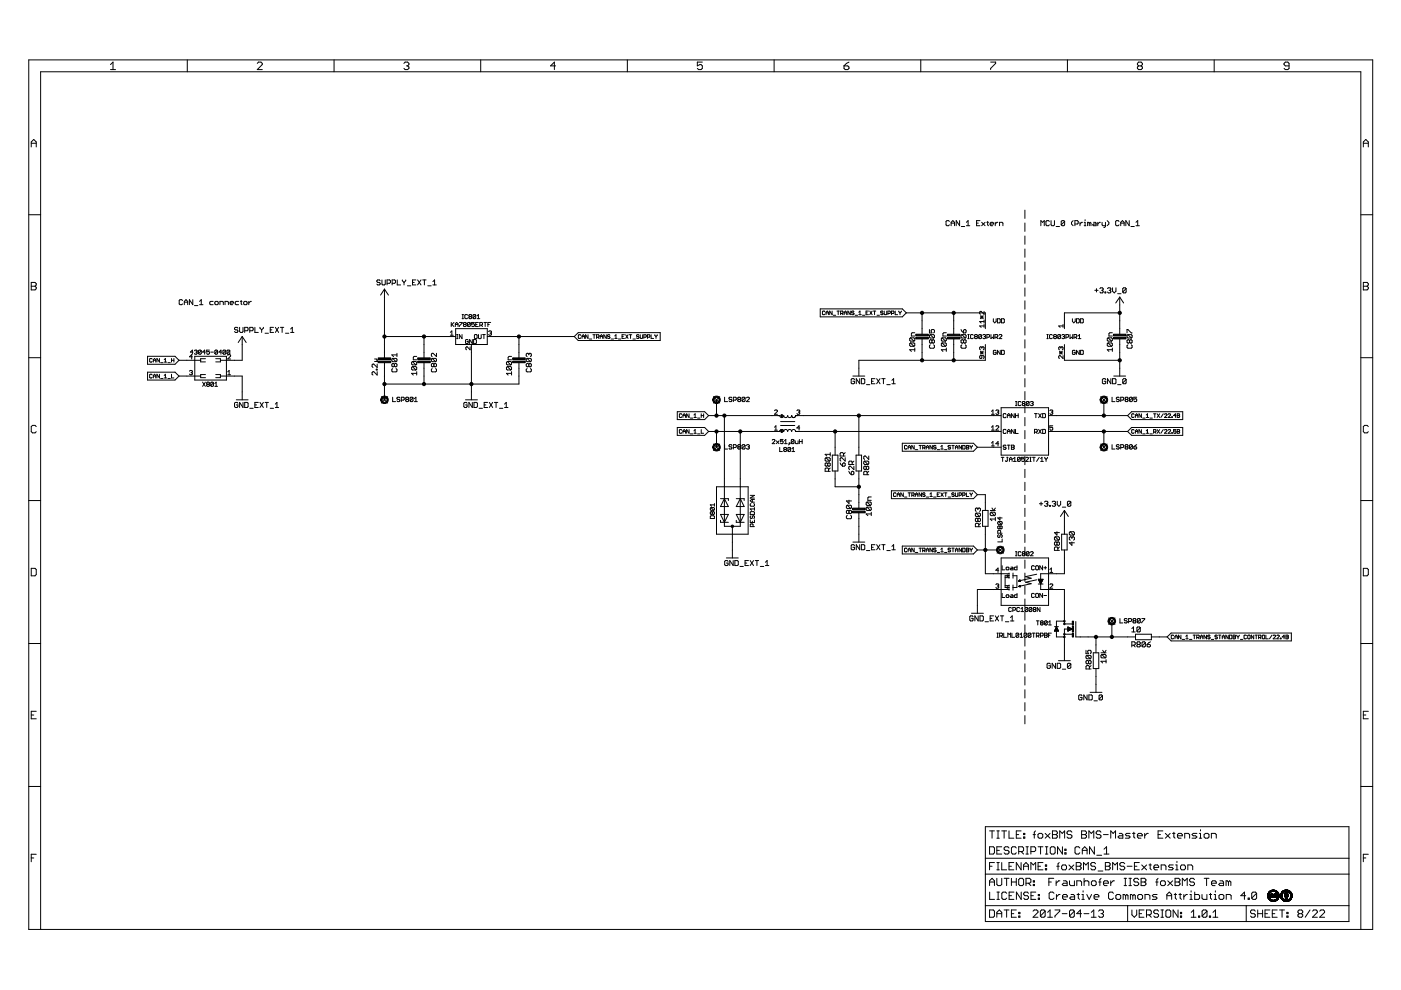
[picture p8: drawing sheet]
<svg xmlns="http://www.w3.org/2000/svg" width="297mm" height="210mm" viewBox="0 0 297 210" stroke-linecap="round" stroke-linejoin="round" font-family="sans-serif">
<g fill="none" stroke="#000" stroke-width=".21">
<path d="M6.1 12.7h284.9v184.4h-284.9zM23.4 13.7l.6-.5v1.6M23.4 14.8h1.1M39.7 12.7v2.5M54.5 13.4l.3-.2h.5l.3 .2v.3l-1.1 1.1h1.1M70.8 12.7v2.5M85.6 13.4l.3-.2h.5l.3 .2v.3l-.3 .3M86.2 14h.2M86.4 14l.3 .2v.3l-.3 .3h-.5l-.3-.3M101.9 12.7v2.5M117.8 14h-1.1l.8-.8v1.6M133 12.7v2.5"/>
<path d="M148.9 13.2h-1.1v.8l.6-.3h.2l.3 .3v.5l-.3 .3h-.5l-.3-.3M164.1 12.7v2.5M178.9 14h.8l.3 .2v.3l-.3 .3h-.5l-.3-.3zM180 13.2l-1.1 .8M195.2 12.7v2.5M210 13.2h1.1v.2l-1.1 1.1v.3M226.3 12.7v2.5M241.4 14l-.2-.3v-.3l.2-.2h.5l.3 .2v.3l-.3 .3M241.4 14l-.2 .2v.3l.2 .3h.5l.3-.3v-.3l-.3-.2M241.4 14h.5M257.4 12.7v2.5M273.3 14h-.8l-.3-.3v-.3l.3-.2h.5l.3 .2v1.1l-.3 .3h-.5l-.3-.3"/>
<path d="M6.6 31.2v-1.1l.6-.5 .5 .5v1.1M6.6 30.4h1.1M289.1 31.2v-1.1l.5-.5 .5 .5v1.1M289.1 30.4h1M6.1 45.5h2.5M6.6 59.9h.8l.3 .3v.2l-.3 .3 .3 .2v.3l-.3 .3h-.8zM80.6 59.5l-.2-.1h-.3l-.2 .1 .2 .4h.3l.2 .2-.2 .3h-.3l-.2-.2M81 59.4v.8l.2 .2h.3l.2-.2v-.8M84.2 59.4v1h.7M85.3 59.4l.4 .5M85.7 59.9v.5M86 59.4l-.3 .5"/>
<path d="M87.5 59.9h.3M88.2 59.4h-.7v1h.7M88.5 59.4l.8 1M89.3 59.4l-.8 1M89.6 59.4h.7M90 59.4v1M91.8 59.7l.3-.3v1M201.3 46.9l-.2-.1-.5 .1v.8l.2 .2h.3l.2-.2M201.7 47.3h.7M201.7 47.9v-.8l.3-.3 .4 .3v.8M203.5 46.8v1.1l-.8-1.1v1.1M203.8 48h.7"/>
<path d="M204.9 47.1l.4-.3v1.1M204.9 47.9h.7M207.1 47.3h.3M207.8 46.8h-.7v1.1h.7M208.1 47.1l.8 .8M208.9 47.1l-.8 .8M209.2 47.1h.4M209.4 46.9v.8l.2 .2M209.9 47.5h.8l-.2-.4-.6 .2v.4l.2 .2h.4M211 47.1v.8M211.6 47.1l-.6 .4M211.9 47.9v-.8h.5l.2 .2v.6"/>
<path d="M217.3 44.6v1.7M217.3 47.3v1.8M217.3 50v1.8M217.3 52.8v1.7M217.3 55.5v1.8M217.3 58.3v1.7M220.7 47.9v-1.1l.3 .3 .4-.3v1.1M222.5 46.9l-.2-.1-.5 .1v.8l.2 .2h.3l.2-.2M222.8 46.8v.9l.2 .2h.4l.2-.2v-.9M223.9 48h.7M225.7 46.9l-.7 .8M225.7 46.9v.8l-.1 .2h-.4l-.2-.2"/>
<path d="M225.7 46.9l-.1-.1-.6 .1v.8M227.5 46.8l-.3 .3v.4l.3 .4M227.9 47.5h.5l.2-.2v-.4l-.2-.1h-.5v1.1M229 47.1v.8M229.5 47.1l-.5 .4M229.9 47.9h.3M229.9 47.1h.2v.8M230.1 46.6v.2M230.9 47.3l.2-.2 .2 .2v.6M230.9 47.3l-.3-.2v.8M230.9 47.3v.6M231.9 47.1h.3l.2 .2v.6h-.5l-.2-.2 .2-.2h.5"/>
<path d="M232.7 47.1v.8M233.3 47.1l-.6 .4M233.7 47.1v.6l.1 .2h.6M234.4 47.1v.9l-.4 .2M234.7 46.8l.4 .3v.4l-.4 .4M237.3 46.9l-.2-.1h-.4l-.2 .1v.8l.2 .2h.4l.2-.2M237.6 47.9v-.8l.4-.3 .3 .3v.8M237.6 47.3h.7M239.4 46.8v1.1l-.7-1.1v1.1M239.8 48h.7M240.9 47.1l.3-.3v1.1M240.9 47.9h.7"/>
<path d="M288.5 45.5h2.5M289.1 59.9h.8l.2 .3v.2l-.2 .3 .2 .2v.3l-.2 .3h-.8zM6.1 75.8h2.5M6.6 60.7h.8M31.3 75.5h5.8l.9 .9-.9 .8h-5.8zM31.3 78.9h5.8l.9 .8-.9 .9h-5.8zM32.3 76.1l-.2-.1-.4 .1 .2 .7 .4-.2M32.3 79.5l-.2-.1-.4 .1v.5l.2 .1 .4-.1M32.5 76.8v-.5l.3-.3 .2 .3v.5M32.5 76.4h.5M32.5 79.7h.5M33.8 76v.8l-.5-.8v.8"/>
<path d="M33.8 79.4v.7l-.5-.7v.7M34.1 76.9h.5M34.8 76.8h.5M34.8 76.3l.3-.3v.8M34.8 79.6l.3-.2v.7M35.6 76.9h.5M36.4 76.4h.5M36.4 76v.8M36.4 79.4v.7h.5M36.9 76v.8M38 76.4h4.5M38 79.7h4.5"/>
<path d="M38.7 63.7l-.2-.2h-.3l-.2 .2v.7l.2 .2 .5-.2M39.1 64.6v-.7l.3-.4 .4 .4v.7M39.1 64.1h.7M40.2 78.7l.4-.2 .2 .2-.2 .3M40.5 79h.1M40.6 79l.2 .2-.2 .3-.4-.2M40.8 75.6h-.6l.4-.4v.9M40.9 63.5v1.1l-.7-1.1v1.1M40.9 74.7h-.5l.4-.5v.9M41.2 74.4l.5-.2 .1 .2-.1 .3M41.2 64.8h.8M41.3 75.5h6.7v5.1h-6.7z"/>
<path d="M41.5 74.7h.2M41.7 74.7l.1 .1-.1 .3-.5-.1M42.3 63.9l.4-.4v1.1M42.3 64.6h.7M42.7 74.4l-.5-.2-.1 .2v.6M42.7 74.4v.6l-.2 .1-.4-.1M42.7 74.4l-.6 .6M43.5 74.7h-.6l.5-.5v.9M43.6 76.1h-1.1v.6h1.1M43.6 79.4h-1.1v.7h1.1M44.4 74.2h-.6v.5l.3-.2 .3 .2-.1 .4-.5-.1M44.7 74.7h.6"/>
<path d="M45.2 63.9h-.5l-.2 .2v.3l.2 .2h.5M45.6 64.1l.5-.2 .2 .2v.3l-.2 .2h-.4l-.1-.2zM45.7 76.1h1v.6h-1M45.7 79.4h1v.7h-1M46.1 74.4l-.4-.2-.1 .2v.6M46.1 74.4v.6l-.1 .1-.4-.1M46.1 74.4l-.5 .6M46.6 64.6v-.7h.6l.1 .2v.5M46.7 79.7h4.7v5.1M47 74.7h-.6l.4-.5v.9M47.7 64.6v-.7h.6l.1 .2v.5M47.9 74.4l-.5-.2-.1 .2v.6"/>
<path d="M47.9 74.4v.6l-.2 .1-.4-.1M47.9 74.4l-.6 .6M48.3 75.4l.1-.2h.3l.2 .2-.6 .7h.6M48.3 78.8l.3-.3v1M48.3 79.5h.6M48.7 74.4l-.4-.2-.2 .2v.6M48.7 74.4v.6l-.1 .1-.5-.1M48.7 74.4l-.6 .6M48.8 64.2h.7l-.2-.3-.5 .2v.3l.5 .2M50.4 69.6l-.1-.2-.6 .2 .2 .3h.4l.1 .2-.1 .4h-.4l-.2-.2M50.6 63.9h-.5l-.2 .2v.3l.2 .2h.5M50.8 69.4v.9l.2 .2h.4l.1-.2v-.9"/>
<path d="M50.9 63.9h.4M51.1 63.7v.7l.2 .2M51.4 71.4v5h-4.7M51.4 71.4l.8 1.2M51.4 71.4l-.9 1.2M51.7 64.1l.5-.2 .2 .2v.3l-.2 .2h-.3l-.2-.2zM51.9 70.1h.5l.2-.5-.2-.2h-.5v1.1M52.7 63.9v.7M53 70.1h.5l.2-.5-.2-.2h-.5v1.1M53.3 63.9l-.6 .3M54 69.4v1.1h.8M55.1 69.4l.4 .5"/>
<path d="M55.5 69.9v.6M55.8 69.4l-.3 .5M56.2 70.7h.7M57.3 69.9h.3M58 69.4h-.7v1.1h.7M58.4 69.4l.7 1.1M59.1 69.4l-.7 1.1M59.5 69.4h.7M59.8 69.4v1.1M60.5 70.7h.7M61.6 70.5h.7M61.6 69.8l.4-.4v1.1"/>
<path d="M79.4 76.6h.7l.2 .2M79.4 76.1l.6 .2-.2 .3M79.8 78.3h.2v.1h-.2zM80 77.2v.7l-.8-.7-.3 .2v.3l.2 .2M80 78.8v.7l-.8-.7-.3 .2v.4l.2 .1M81.5 71.4h15.1M81.5 61.3v14.6M81.5 76.9v7.9M81.5 61.3l.9 1.3M81.5 61.3l-.8 1.3M82.1 60.1h.5l.2-.2v-.4l-.2-.1h-.5v1M83.1 60.1h.6l.2-.2v-.4l-.2-.1h-.6v1"/>
<path d="M83.2 78.1l-.1 .2v.4l.1 .1h.8l.2-.1v-.4l-.2-.2M83.2 76l-.1 .2v.3l.1 .2h.8M83.2 76h.8l.2 .2v.3l-.2 .2M83.2 76l.8 .7M83.6 77.2l-.2-.1-.3 .1v.4l.1 .2 .4-.2M83.6 77.2l.2-.1 .4 .1v.4l-.2 .2-.4-.2M83.6 77.2v.4M84.2 74.9v.7M84.2 75.2h-1.1l.3 .4M86.4 60.6h.7M87.4 76.6h.8l.1 .2v.4l-.1 .2M87.4 77.7h.8l.1 .2v.4l-.1 .1"/>
<path d="M87.4 77.7l-.1 .6 .1 .1h.8M87.4 76.6l-.1 .6 .1 .2h.8M87.4 77.7l.8 .7M87.4 76.6l.8 .8M88.3 79.2h-1l.3 .3M88.3 78.8v.7M88.3 75.6h-.5l-.2 .2v.5h.7M89.9 71.4v4.5M89.9 76.9v4.5M90.7 60.6h.7M91.6 78.1l-.1 .2v.4l.1 .1h.8l.1-.1v-.4l-.1-.2M91.6 76l-.1 .2v.3l.1 .2h.8"/>
<path d="M91.6 76h.8l.1 .2v.3l-.1 .2M91.6 76l.8 .7M91.8 60.4h.7M92 77.2l-.2-.1-.3 .1v.4l.1 .2 .4-.2M92 77.2l.2-.1 .3 .1v.4l-.1 .2-.4-.2M92 77.2v.4M92.5 74.9v.7l-.7-.7-.3 .2v.3l.1 .2M95.5 70.5l.3-.3v.9M95.5 71.1h.6M95.7 68.4v.8M95.8 68.8l.4 .4M96.2 68.4l-.5 .5"/>
<path d="M96.5 69.2v-.6l.3-.2 .3 .2v.6M96.5 68.8h.6M96.6 69.7h6.7v3.3h-6.7zM96.8 71.8h.3M96.8 70.9h.3M96.9 70.9v.9M97.4 68.4h.6l-.6 .8M98 70.9v.9l-.6-.9v.9M98 67.6h.3M98 66.7h.3M98.1 66.7v.9M98.4 68.8h.3"/>
<path d="M98.4 68.8l-.1-.2 .1-.2 .4 .1-.1 .3M98.4 68.8l-.1 .1 .1 .3 .4-.1-.1-.3M99.1 66.8l-.1-.1-.4 .1v.6l.1 .2 .4-.2M99.3 72.1l-.2-.1-.4 .1v.6l.1 .2 .5-.2v-.3h-.3M99.6 67.1l-.2-.1 .2-.3 .4 .1-.2 .3M99.6 67.1l-.2 .2 .2 .3 .4-.2-.2-.3M99.6 67.1h.2M99.7 73.5v.7l-.6-.7-.3 .2 .1 .5M99.7 68.5l-.4-.1-.2 .1v.6M99.7 68.5v.6l-.1 .1-.5-.1M99.7 68.5l-.6 .6M99.9 73v11.8"/>
<path d="M100.1 72v.9l-.5-.9v.9M100.4 72h.5l.1 .1v.6l-.1 .2h-.5zM100.6 68.4h-.6v.4l.3-.2 .3 .2-.2 .4-.4-.1M100.6 71.1l.1-.2 .5 .2-.2 .7-.4-.2zM100.9 66.8v.6l-.2 .2-.4-.2M100.9 66.8l-.2-.1-.4 .1v.6M100.9 66.8l-.6 .6M100.9 68.8h.3M101.2 67.6h.5M101.2 67l.2-.3v.9M101.4 68.4h-.5v.8h.5M101.5 70.9v.7l.1 .2 .4-.2v-.7"/>
<path d="M101.7 68.9h.5l.1-.1-.1-.4h-.5v.8M102 68.9l.3 .3M102.3 70.9h.6M102.6 70.9v.9M102.6 68.4h.6M102.9 68.4v.8M103.3 71.4h18.5M103.4 68.8h.3M103.6 70.3l.5-.1 .1 .1-.1 .3M103.9 70.6h.2M104 68.4h-.6v.8M104.1 70.6l.1 .2-.1 .3-.5-.2"/>
<path d="M107.6 77.7l-.2 .2v.4l.2 .1h.7M107.6 77.7h.7l.2 .2v.4l-.2 .1M107.6 76.6l-.2 .2v.4l.2 .2h.7M107.6 76.6h.7l.2 .2v.4l-.2 .2M107.6 77.7l.7 .7M107.6 76.6l.7 .8M108.5 79.2h-1.1l.3 .3M108.5 75.6h-.6l-.2 .2v.5h.8M108.5 78.8v.7M110 71.4v4.5M110 76.9v4.5h-28.5M111.8 78.1l-.2 .2v.4l.2 .1h.7l.1-.1v-.4l-.1-.2"/>
<path d="M111.8 76l-.2 .2v.3l.2 .2h.7M111.8 76h.7l.1 .2v.3l-.1 .2M111.8 76l.7 .7M112.1 77.2l-.2-.1-.3 .1v.4l.2 .2 .3-.2M112.1 77.2l.2-.1 .3 .1v.4l-.1 .2-.4-.2M112.1 75.1l-.2-.2-.3 .2v.3l.2 .2M112.1 75.1l.2-.2 .3 .2v.3l-.1 .2M112.1 75.1v.1M112.1 77.2v.4M121.8 71.4l.8-.9h17.4v1.7h-17.4zM123.1 71.1l-.1-.1-.4 .1v.5l.1 .2 .4-.2M123.4 71.4h.5"/>
<path d="M123.4 71.8v-.6l.3-.2 .2 .2v.6M124.7 71v.8l-.5-.8v.8M124.9 71.9h.6M125.7 71h.5M126 71v.8M126.5 71.5h.4l.1-.4-.5-.1v.8M126.7 71.5l.3 .3M127.3 71.4h.5M127.3 71.8v-.6l.2-.2 .3 .2v.6M128.5 71v.8l-.5-.8v.8M129.3 71.1l-.1-.1-.4 .1 .1 .3 .4 .1-.1 .3-.4-.2M129.6 71.9h.5"/>
<path d="M130.3 71.8h.6M130.3 71.2l.3-.2v.8M131.1 71.9h.5M131.9 71.4h.2M132.4 71h-.5v.8h.5M132.7 71l.5 .8M133.2 71l-.5 .8M133.4 71h.5M133.7 71v.8M134.2 71.9h.5M135.5 71.1l-.4-.1-.1 .2 .4 .2 .1 .2-.1 .2-.4-.2M135.7 71l.2 .8 .3-.2v-.6"/>
<path d="M136.5 71.5h.4l.1-.1-.1-.4h-.4v.8M137.3 71.5h.4l.1-.1-.1-.4h-.4v.8M138 71v.8h.6M138.8 71l.3 .4M139.1 71.4v.4M139.3 71l-.2 .4M173.9 65.5h17.4l.9 .8-.9 .9h-17.4zM174.9 66.1l-.1-.1-.4 .1v.5l.1 .1 .4-.1M175.1 66.7v-.5l.3-.2 .2 .2v.5M175.1 66.3h.5M176.4 66v.7l-.5-.7v.7M176.7 66.8h.5"/>
<path d="M177.5 66h.5M177.7 66v.7M178.2 66.5h.4l.1-.4-.5-.1v.7M178.5 66.5l.2 .2M179 66.3h.5M179 66.7v-.5l.3-.2 .2 .2v.5M180.3 66v.7l-.5-.7v.7M180.8 79.7h2.5M181.1 66.1l-.4-.1-.2 .2 .4 .1 .2 .3-.2 .1-.4-.1M181.3 66.8h.5M182.1 66.7h.5M182.1 66.2l.2-.2v.7"/>
<path d="M182.9 66.8h.5M183.6 66.3h.3M184.1 66h-.5v.7h.5M184.4 66l.5 .7M184.9 66l-.5 .7M185.2 66h.5M185.4 66v.7M185.9 66.8h.6M187.2 66.1l-.1-.1-.4 .1 .1 .2 .4 .2-.1 .2-.4-.1M187.5 66v.6l.1 .1 .4-.1v-.6M188.3 66.5h.3l.2-.4-.5-.1v.7M189 66.5h.4l.1-.4-.5-.1v.7"/>
<path d="M189.8 66v.7h.5M190.6 66l.2 .3M190.8 66.3v.4M191.1 66l-.3 .3M192.2 66.3h16.7v3.4M193 72.7l-.1 .2 .1 .5h.8M193 72.7h.8l.2 .2v.3l-.2 .2M193 71.6l-.1 .2v.4l.1 .1h.8M193 71.6h.8l.2 .2v.4l-.2 .1M193 72.7l.8 .7M193 71.6l.8 .7M194 74.1h-1.1l.3 .4"/>
<path d="M194 70.5h-.6l-.2 .2v.5h.8M194 73.8v.7M195.5 66.3v4.6M195.5 71.9v4.5M197.1 69.9v.7h.5l-.2-.6 .2-.1h.4l.1 .1-.1 .6M197.2 73.1l-.1 .2 .1 .5h.8l.1-.2-.1-.5M197.2 71l-.1 .1 .1 .6h.8M197.2 71h.8l.1 .1-.1 .6M197.2 71l.8 .7M197.6 72.2l-.2-.2-.3 .2 .1 .5 .4-.1M197.6 72.2l.2-.2 .3 .2-.1 .5-.4-.1M197.6 72.2v.4"/>
<path d="M199.7 72.7l-.1 .2 .1 .5h.8M199.7 72.7h.8l.1 .2-.1 .5M199.7 71.6l-.1 .2v.4l.1 .1h.8M199.7 71.6h.8l.1 .2v.4l-.1 .1M199.7 72.7l.8 .7M199.7 71.6l.8 .7M200.6 74.1h-1l.3 .4M200.6 70.5h-.5l-.2 .2v.5h.7M200.6 73.8v.7M202.2 66.3v4.6M202.2 71.9v4.5M203.8 69.9l.5 .7"/>
<path d="M203.9 73.1l-.1 .2v.3l.1 .2h.8l.1-.2-.1-.5M203.9 71l-.1 .1v.4l.1 .2h.8M203.9 71h.8l.1 .1-.1 .6M203.9 71l.8 .7M204.3 72.2l-.2-.2-.3 .2v.4l.1 .1 .4-.1M204.3 72.2l.2-.2 .3 .2-.1 .5-.4-.1M204.3 70l.2-.1 .3 .1-.1 .6h-.4zM204.3 72.2v.4M205.2 71.8h.3M205.2 70.9h.3M205.3 70.9v.9M206.4 71.1l-.2-.2-.4 .2 .1 .7 .5-.2"/>
<path d="M206.8 71.4l-.2 .1 .2 .3 .4-.2-.1-.2M206.8 71.4l-.2-.2 .2-.3 .4 .2-.1 .3M206.8 71.4h.3M207.9 74.8h.6M207.9 74.5l.6 .6M207.9 67l.6 .6M207.9 67.2h.6M208.1 71.1l-.5-.2-.1 .2v.5M208.1 71.1v.5l-.2 .2-.4-.2M208.1 71.1l-.6 .5M208.2 75.4v.5l-.2 .1-.3-.1 .2-.5h.6l.1 .1v.4l-.1 .1M208.2 73.7l-.2-.2-.3 .2 .2 .5"/>
<path d="M208.2 73.7l.1-.2 .3 .2-.1 .5M208.2 67v.6M208.2 73.7v.2M208.2 74.5v.6M208.4 71.1l.4-.2 .1 .2-.1 .3M208.5 74.5l-.6 .6M208.5 67l-.6 .6M208.6 69.1h-.9l.3 .3M208.6 66v.6l-.7-.6-.2 .2 .2 .4M208.6 67.9v.6M208.6 68.8v.6M208.6 68.2h-.9l.3 .3"/>
<path d="M208.7 71.4h.1M208.8 71.4l.1 .1-.1 .3-.4-.2M208.9 73v3.4h-26.8v3.3M209.2 71.5h.5l.1-.1-.1-.5h-.5v.9M210.1 70.9v.9l.3-.3 .3 .3v-.9M210.6 67.6v.6l.3 .3 .3-.3v-.6M210.9 71.5h.5l.1-.4-.1-.2h-.5v.9M211.2 74.4l-.1-.1-.5 .1v.6l.2 .1 .4-.1v-.3h-.3M211.2 71.5l.3 .3M211.5 67.6l.6 .1v.6l-.2 .2h-.4zM211.8 71.1l.2-.2 .4 .2-.6 .7h.6M212.1 74.3v.8l-.6-.8v.8"/>
<path d="M212.3 74.3h.5l.1 .1v.6l-.1 .1h-.5zM212.3 67.6l.6 .1v.6l-.1 .2h-.5zM217.3 61v1.8M217.3 63.8v1.8M217.3 66.5v1.8M217.3 69.3v1.7M217.3 72v1.8M217.3 74.8v1.7M217.3 77.5v1.8M222 71.8h.2M222 70.9h.2M222.1 70.9v.9"/>
<path d="M223.1 71.1l-.1-.2-.5 .2v.5l.2 .2 .4-.2M223.5 71.4l-.1-.2 .1-.3 .5 .2-.2 .3M223.5 71.4l-.1 .1 .1 .3 .5-.2-.2-.2M223.5 71.4h.3M224.6 74.5l.6 .6M224.6 74.8h.6M224.9 71.1l-.5-.2-.1 .2v.5M224.9 71.1v.5l-.2 .2-.4-.2M224.9 71.1l-.6 .5M224.9 73.7l.2-.2 .3 .2-.2 .5M224.9 73.7l-.1-.2-.3 .2 .1 .5M224.9 73.7v.2"/>
<path d="M224.9 74.5v.6M225.1 71.1l.5-.2 .1 .2-.1 .3M225.2 74.5l-.6 .6M225.4 69.1h-.9l.3 .3M225.4 68.8v.6M225.4 75.4v.6l-.6-.6-.3 .1 .1 .5M225.4 71.4h.2M225.6 71.4l.1 .1-.1 .3-.5-.2M225.7 73v3.4h11.7M226 71.5h.4l.2-.4-.2-.2h-.4v.9M226.9 70.9v.9l.2-.3 .3 .3v-.9M227.4 67.6v.6l.3 .3 .3-.3v-.6"/>
<path d="M227.7 71.5h.5l.1-.4-.1-.2h-.5v.9M228 74.4l-.2-.1-.4 .1v.6l.1 .1 .5-.1v-.3h-.3M228 71.5l.3 .3M228.2 67.6l.6 .1v.6l-.1 .2h-.5zM228.6 71.8h.6M228.6 71.2l.3-.3v.9M228.8 74.3v.8l-.6-.8v.8M229.1 74.3h.5l.1 .1-.1 .7h-.5zM229.1 67.6l.6 .1-.1 .8h-.5zM232.1 61.6h.7M232.5 61.2v.7M233.2 61.2l.2-.2h.3l.2 .2-.2 .4"/>
<path d="M233.6 61.6h.1M233.7 61.6l.2 .1-.2 .4h-.3l-.2-.2M234.3 61.9h.1v.2h-.1zM234.8 61.2l.6-.2 .1 .2-.1 .4M234.9 71.6h.8l.1 .2v.4l-.1 .1M234.9 72.7h.8l.1 .2-.1 .5M234.9 72.7l-.1 .2v.3l.1 .2h.8M234.9 71.6l-.1 .2v.4l.1 .1h.8M234.9 72.7l.8 .7M234.9 71.6l.8 .7M235.2 61.6h.2M235.4 61.6l.1 .1-.1 .4h-.4l-.2-.2"/>
<path d="M235.8 74.1h-1l.3 .4M235.8 73.8v.7M235.8 70.5h-.5l-.2 .2v.5h.7M235.9 61v.7l.3 .4 .4-.4v-.7M236.1 79.7h2.6M237 62.3h.7M237.4 66.3h-11.7v3.4M237.4 63v7.9M237.4 71.9v7.8M237.4 63l-.8 1.2M237.4 63l.8 1.2M238.8 61.2l-.2-.2-.6 .2v.7"/>
<path d="M238.8 61.2v.7l-.2 .2h-.4l-.2-.2M238.8 61.2l-.8 .7M239 70.6v-.7l1 .7M239.1 73.1l-.1 .2v.3l.1 .2h.8l.1-.2-.1-.5M239.1 71l-.1 .1v.4l.1 .2h.8M239.1 71h.8l.1 .1-.1 .6M239.1 71l.8 .7M239.5 72.2l-.2-.2-.3 .2v.4l.1 .1 .4-.1M239.5 72.2l.2-.2 .3 .2-.1 .5-.4-.1M239.5 72.2v.4M288.5 75.8h2.5M289.1 60.7h.8"/>
<path d="M7.7 90.4l-.3-.2h-.5l-.3 .2v1.1l.3 .3h.5l.3-.3M32.5 80.1v-.5l.3-.2 .2 .2v.5M34.1 80.3h.5M34.8 80.1h.5M35.6 80.3h.5M42.9 81l.6 .9M43.5 81l-.6 .9M44 81.5l-.2-.2 .2-.3 .4 .2-.1 .3M44 81.5l-.2 .1 .2 .3 .4-.1-.1-.3M44 81.5h.3M45.3 81.2l-.2-.2-.4 .2v.6M45.3 81.2v.6l-.2 .1-.4-.1"/>
<path d="M45.3 81.2l-.6 .6M45.6 81.9h.5M45.6 81.3l.2-.3v.9M50.1 84.8h2.5M50.4 85.5l-.1-.2-.6 .2v.7l.2 .2h.4l.1-.5h-.3M51.5 85.3v1.1l-.7-1.1v1.1M51.9 85.3h.5l.2 .2v.7l-.2 .2h-.5zM53 86.6h.7M54 85.9h.4M54.8 85.3h-.8v1.1h.8M55.1 85.3l.7 1.1M55.8 85.3l-.7 1.1"/>
<path d="M56.2 85.3h.7M56.6 85.3v1.1M57.3 86.6h.7M58.4 86.4h.7M58.4 85.7l.3-.4v1.1M80.9 84.1l1.3 1.3M82.2 84.1l-1.3 1.3M83.2 84.2v1h.7M84.8 84.4l-.2-.2-.4 .2 .1 .3 .5 .1-.2 .4-.4-.2M85.1 84.8h.5l.1-.1-.1-.5h-.5v1M86.2 84.7l-.2-.2 .2-.3 .4 .2-.1 .3M86.2 84.7l-.2 .1 .2 .4h.3l.1-.2-.1-.3"/>
<path d="M86.2 84.7h.3M87.6 84.4v.6l-.2 .2-.4-.2M87.6 84.4l-.5-.2-.1 .2v.6M87.6 84.4l-.6 .6M87.9 85.2h.6M87.9 84.5l.3-.3v1M98.7 84.8h2.5M99 85.5l-.1-.2h-.4l-.2 .2v.7l.2 .2h.4l.1-.2v-.3h-.3M100.1 85.3v1.1l-.7-1.1v1.1M100.5 85.3h.5l.2 .2v.7l-.2 .2h-.5zM101.6 86.6h.7M102.7 85.9h.3"/>
<path d="M103.4 85.3h-.7v1.1h.7M103.7 85.3l.8 1.1M104.5 85.3l-.8 1.1M104.8 85.3h.7M105.2 85.3v1.1M105.9 86.6h.7M107 86.4h.7M107 85.7l.3-.4v1.1M143.6 87.3h5.8l.8 .8-.8 .9h-5.8zM143.6 90.6h5.8l.8 .9-.8 .8h-5.8zM144.5 87.9l-.1-.2-.4 .2 .2 .6 .3-.1M144.5 91.2l-.1-.1-.4 .1v.5l.2 .2 .3-.2"/>
<path d="M144.8 88.5v-.5l.3-.3 .2 .3v.5M144.8 91.9v-.5l.3-.3 .2 .3v.5M144.8 88.1h.5M144.8 91.5h.5M146.1 87.7v.8l-.5-.8v.8M146.1 91.1v.8l-.5-.8v.8M146.3 88.6h.6M146.3 92h.6M147.1 88.5h.5M147.1 88l.3-.3v.8M147.1 91.4l.3-.3v.8M147.1 91.9h.5"/>
<path d="M147.9 88.6h.5M147.9 92h.5M148.7 88.1h.5M148.7 87.7v.8M148.7 91.1v.8h.5M149.2 87.7v.8M150.2 88.1h15.1a.41 .41 0 0 0 .4 .4 .41 .41 0 0 0 .5-.4 .42 .42 0 0 0 .4 .4 .42 .42 0 0 0 .4-.4 .42 .42 0 0 0 .4 .4 .42 .42 0 0 0 .5-.4 .41 .41 0 0 0 .4 .4 .41 .41 0 0 0 .4-.4h43.6M150.2 91.5h15.1a.41 .41 0 0 1 .4-.4 .41 .41 0 0 1 .5 .4 .42 .42 0 0 1 .4-.4 .42 .42 0 0 1 .4 .4 .42 .42 0 0 1 .4-.4 .42 .42 0 0 1 .5 .4 .41 .41 0 0 1 .4-.4 .41 .41 0 0 1 .4 .4h43.6M151.3 94.1l1.3 1.4M151.3 84.1l1.3 1.3M151.9 84.8v3.3M151.9 91.5v3.3"/>
<path d="M152.6 94.1l-1.3 1.4M152.6 84.1l-1.3 1.3M153.6 88.1v23.5h3.4v-20.1M153.6 95.2h.7M153.6 84.2v1h.7M155.2 94.4l-.2-.1h-.3l-.1 .3 .4 .1 .2 .4-.2 .1-.4-.1M155.2 84.4l-.2-.2-.4 .2 .1 .3 .5 .1-.2 .4h-.3l-.1-.2M155.5 94.9h.5l.1-.2-.1-.4h-.5v.9M155.5 84.8h.5l.1-.4-.1-.2h-.5v1M156.6 94.7l-.2 .2 .2 .3 .4-.1-.1-.4M156.6 94.7l-.2-.1 .2-.3 .4 .1-.1 .3M156.6 94.7h.3"/>
<path d="M156.6 84.7l-.2 .1 .2 .4 .4-.2-.1-.3M156.6 84.7l-.2-.2 .2-.3 .4 .2-.1 .3M156.6 84.7h.3M158 84.4v.6l-.2 .2-.5-.2M158 94.4v.7l-.2 .1-.5-.1M158 94.4l-.5-.1-.2 .1v.7M158 84.4l-.2-.2-.5 .2v.6M158 94.4l-.7 .7M158 84.4l-.7 .6M158.3 94.4l.1-.1h.3l.2 .1-.2 .3M158.3 84.4l.1-.2 .5 .2-.6 .8h.6M158.6 94.7h.1"/>
<path d="M158.7 94.7l.2 .2-.2 .3-.4-.1M163.7 93.3l.2-.1 .4 .1-.6 .8h.6M164.2 87.1l.2-.2 .4 .2-.6 .7h.6M164.2 91.2h.6M164.2 90.6l.3-.3v.9M164.6 93.5l.6 .6M165.2 93.5l-.6 .6M165.3 94.9v.8h.6M165.5 89.4h3M165.5 90.2h3M166 93.2h-.5v.4l.2-.1 .3 .1-.1 .5-.4-.2M166.3 95.3l-.1-.2 .1-.2 .5 .1-.2 .3"/>
<path d="M166.3 94.1h.6M166.3 95.3l-.1 .1 .1 .3 .5-.1-.2-.3M166.3 95.3h.3M166.3 93.5l.3-.3v.9M167.3 93.9l.2 .2zM167.5 94.1l-.3 .2M167.6 95l-.1-.1-.5 .1v.6M167.6 95v.6l-.1 .1-.5-.1M167.6 95l-.6 .6M167.9 95.7h.6M167.9 95.1l.3-.2v.8M168.3 93.3v.6l-.1 .2-.4-.2"/>
<path d="M168.3 93.3l-.4-.1-.1 .7M168.3 93.3l-.5 .6M168.6 93.5v.4l.2 .2h.4v-.6M169 87.1l.4-.2 .2 .2-.2 .3M169.3 87.4h.1M169.4 87.4l.2 .1-.2 .3-.4-.1M169.5 93.2v.9M169.5 93.6h.6M169.6 90.7h-.6l.4-.4v.9M170.1 93.2v.9M175.1 97h.8l.1 .2v.4l-.1 .2M175.1 97l-.2 .2v.4l.2 .2h.8"/>
<path d="M175.1 97l.8 .8M175.5 98.3l-.2-.2-.4 .2v.4l.2 .1 .4-.1M175.5 98.3l.2-.2 .3 .2v.4l-.1 .1-.4-.1M175.5 98.3v.4M175.7 99.9v-.5l-.2-.2-.6 .2v.5h1.1M176 99.2l-.3 .4M176 96v.7M176 96.3h-1.1l.4 .4M176.5 96.5h1.2v3.4h-1.2zM177.1 91.5v5M177.1 99.9v3.3h5M178.1 98.1l.5 .7"/>
<path d="M178.6 98.3l.4-.2 .2 .2v.4l-.6 .1zM178.8 96.7v-.5l-.2-.2h-.3l-.2 .2v.5h1.1M179.2 97v.8l-.7-.8-.4 .2v.4l.2 .2M179.2 96l-.4 .3M180 99.9l.5 .7M180.7 98.5v-.6l-.6-.1-.1 .1v.6h1M181 98.8v.8l-.7-.8-.3 .2 .1 .6M181 97.8l-.3 .3M181.2 80.5l-.2-.2h-.4l-.1 .2v.7l.1 .2 .6-.2v-.4h-.4M181.5 96.5h1.2v3.4h-1.2zM182.1 88.1v8.4M182.1 99.9v7.8"/>
<path d="M182.3 80.3v1.1l-.8-1.1v1.1M182.6 80.3h.6l.1 .2v.7l-.1 .2h-.6zM183.3 97.8l-.2 .1 .2 .6h.7M183.3 97.8h.7l.2 .1-.2 .6M183.3 97.8l.7 .7M183.7 99l-.2-.2-.4 .2 .2 .6 .4-.2M183.7 99l.2-.2 .3 .2-.2 .6-.3-.2M183.7 99v.4M183.7 81.6h.7M184.2 96.7v.7l-.7-.7h-.2l-.2 .2 .2 .5M184.2 99.9l-.3 .4M184.8 80.8h.3"/>
<path d="M185.5 80.3h-.7v1.1h.7M185.9 80.3l.7 1.1M186.6 80.3l-.7 1.1M186.9 80.3h.8M187.3 80.3v1.1M188 81.6h.7M189.1 81.4h.7M189.1 80.6l.4-.3v1.1M191.3 94h15.1l.8 .8-.8 .9h-15.1zM192.3 94.6l-.1-.2-.4 .2v.5l.1 .1 .4-.1M192.5 95.2v-.5l.3-.3 .3 .3v.5M192.5 94.8h.6"/>
<path d="M193.8 94.4v.8l-.5-.8v.8M194.1 95.3h.5M194.9 94.4h.5M195.1 94.4v.8M195.6 95h.4l.1-.4-.5-.2v.8M195.9 95l.2 .2M196.4 95.2v-.5l.3-.3 .2 .3v.5M196.4 94.8h.5M197.7 94.4v.8l-.5-.8v.8M198.5 94.6l-.4-.2-.2 .3 .4 .1 .2 .3-.2 .1-.4-.1M198.7 95.3h.5M199.5 95.2h.5"/>
<path d="M199.5 94.7l.2-.3v.8M200.3 95.3h.5M201.5 94.6l-.4-.2-.1 .3 .4 .1 .1 .3-.1 .1-.4-.1M201.8 94.4h.5M202.1 94.4v.8M202.6 95.2v-.5l.2-.3 .3 .3v.5M202.6 94.8h.5M203.9 94.4v.8l-.6-.8v.8M204.1 94.4l.5 .2-.1 .6h-.4zM204.9 94.4l.5 .2-.1 .6h-.4zM204.9 94.8h.4M205.7 94.4l.2 .4"/>
<path d="M205.9 94.8v.4M206.2 94.4l-.3 .4M207.2 94.8h5.1M210.2 87.8h.6M210.2 91.2h.6M210.2 93.9l.3-.3v1M210.2 87.2l.3-.3v.9M210.2 90.6l.3-.3v.9M210.2 94.6h.6M211.1 87.1l.5-.2 .2 .2-.2 .3M211.1 90.4l.2-.1 .5 .1-.7 .8h.7M211.5 87.4h.1"/>
<path d="M211.6 87.4l.2 .1-.2 .3-.5-.1M211.8 94.1h-.7l.5-.5v1M212.3 86.4h10v10.1h-10zM212.3 97h.6M212.6 97v.8M213.3 94.5l-.4-.1-.2 .3 .4 .1 .2 .3-.2 .2-.4-.2M213.3 91.2l-.2-.2-.4 .2v.6l.2 .1 .4-.1M213.3 87.8l-.2-.1-.4 .1v.6l.2 .2 .4-.2M213.4 97h.3M213.6 91.9v-.6l.3-.3 .3 .3v.6M213.6 97v.7l-.2 .1-.3-.1M213.6 88.6v-.6l.3-.3 .3 .3v.6"/>
<path d="M213.6 88.1h.6M213.6 91.5h.6M213.6 94.4h.6M213.9 94.4v.9M214 97.8v-.6l.3-.2 .3 .2v.6M214 97.4h.6M214.4 94.8h.5M214.4 94.4h.5l.1 .1-.1 .3 .1 .3-.1 .2h-.5zM214.9 97.8h.6M214.9 97.2l.3-.2v.8M215 87.7v.9l-.6-.9v.9M215 91v.9l-.6-.9v.9"/>
<path d="M215.3 87.7v.9M215.3 91v.9h.6M215.3 86h.3M215.3 85.1h.3M215.3 88.1h.6M215.5 85.1v.9M215.9 87.7v.9M216.3 97.1l-.1-.1-.5 .1v.6M216.3 97.1v.6l-.1 .1-.5-.1M216.3 97.1l-.6 .6M216.5 85.3l-.2-.2-.4 .2v.6l.1 .1 .5-.1M216.9 85.6l-.2-.2 .2-.3 .4 .2-.1 .3"/>
<path d="M216.9 85.6l-.2 .1 .2 .3 .4-.1M216.9 85.6h.3M217.2 97h-.6v.4l.3-.2 .3 .2-.2 .4-.4-.1M217.2 85.6l.1 .1v1.8M217.3 80.3v1.7M217.3 83v1.8M217.3 88.5v1.8M217.3 91.3v1.7M217.3 94v1.8M217.3 96.8v1.7M217.3 99.5v1.8M217.5 97.1l.1-.1 .4 .1-.5 .7h.5"/>
<path d="M218.2 85.3v.6l-.2 .1-.4-.1M218.2 85.3l-.2-.2-.4 .2v.6M218.2 85.3l-.6 .6M218.3 97h.3M218.3 97.8h.3M218.5 97v.8M218.5 85.3l.4-.2 .2 .2-.2 .3M218.8 85.6h.1M218.9 85.6l.2 .1-.2 .3-.4-.1M218.9 97h.6M219.2 97v.8M219.3 91.6h.5l.1-.4-.1-.2h-.5v.9"/>
<path d="M219.3 87.7h.6M219.6 87.7v.9M219.6 91.6l.3 .3M220.2 87.7l.6 .9M220.2 91l.6 .9M220.3 97l-.5 .8M220.6 97.8h.6M220.6 97.2l.3-.2v.8M220.8 87.7l-.6 .9M220.8 91l-.6 .9M221.1 91h.4l.2 .2v.6l-.2 .1h-.4zM221.1 87.7h.4l.2 .1v.6l-.2 .2h-.4z"/>
<path d="M221.5 97l.3 .4M221.8 97.4v.4M222.1 97l-.3 .4M222.3 88.1h16.8M222.3 91.5h16.8M222.6 87.1l.5-.2 .1 .2-.1 .3M222.9 87.4h.2M223.1 87.4l.1 .1-.1 .3-.5-.1M223.2 90.3h-.6v.4l.3-.1 .3 .1-.1 .5h-.4l-.1-.2M233.4 94.1l1.3 1.4M233.4 84.1l1.3 1.3M234 84.8v3.3"/>
<path d="M234 91.5v3.3M234.4 80.5l-.1-.2h-.4l-.2 .2v.7l.6 .2 .1-.2v-.4h-.3M234.7 94.1l-1.3 1.4M234.7 84.1l-1.3 1.3M235.5 80.3v1.1l-.7-1.1v1.1M235.8 84.2v1h.6M235.8 94.3v.9h.6M235.9 80.3h.5l.2 .2v.7l-.2 .2h-.5zM237 81.6h.7M237.3 94.4l-.1-.1-.5 .1 .2 .3 .4 .2-.1 .3-.5-.1M237.3 84.4l-.1-.2-.5 .2 .2 .3 .4 .1-.1 .4-.5-.2M237.6 94.9h.5l.1-.2-.1-.4h-.5v.9"/>
<path d="M237.6 84.8h.5l.1-.4-.1-.2h-.5v1M238.7 94.7l-.2 .2 .2 .3 .5-.1-.2-.4M238.7 94.7l-.2-.1 .2-.3h.3l.2 .1-.2 .3M238.7 94.7h.3M238.7 84.7l-.2-.2 .2-.3 .5 .2-.2 .3M238.7 84.7l-.2 .1 .2 .4h.3l.2-.2-.2-.3M238.7 84.7h.3M238.8 80.5l-.2-.2h-.4l-.2 .2v.7M238.8 80.5v.7l-.2 .2-.6-.2M238.8 80.5l-.8 .7M239.1 88.1l.8-.8h10.9v1.7h-10.9zM239.9 90.6h10.9v1.7h-10.9l-.8-.8z"/>
<path d="M240.1 84.4l-.5-.2-.1 .2v.6M240.1 94.4l-.5-.1-.1 .1v.7M240.1 94.4v.7l-.2 .1-.4-.1M240.1 84.4v.6l-.2 .2-.4-.2M240.1 94.4l-.6 .7M240.1 84.4l-.6 .6M240.4 94.7h.5l.1 .4-.4 .1-.2-.1zM240.5 87.9l-.2-.2-.4 .2 .2 .6 .4-.1M240.5 91.2l-.2-.1-.4 .1v.5l.2 .2 .4-.2M240.7 88.1h.5M240.7 91.5h.5M240.7 88.5v-.5l.3-.3 .2 .3v.5"/>
<path d="M240.7 91.9v-.5l.3-.3 .2 .3v.5M241 94.3l-.6 .4M241 84.2h-.6v.5l.5-.2 .1 .5-.1 .2-.5-.2M242 87.7v.8l-.5-.8v.8M242 91.1v.8l-.5-.8v.8M242.3 88.6h.5M242.3 92h.5M243 88.5h.5M243 91.9h.5M243 88l.3-.3v.8M243 91.4l.3-.3v.8M243.8 88.6h.5"/>
<path d="M243.8 92h.5M244.6 91.6l.5-.1-.1-.4h-.4v.8M244.6 87.7h.5M244.8 91.6l.3 .3M244.8 87.7v.8M245.3 87.7l.6 .8M245.3 91.1l.6 .8M245.9 87.7l-.6 .8M245.9 91.1l-.6 .8M246.6 87.7l-.5 .8M246.6 91.1l-.5 .8M246.9 87.9l.1-.2 .4 .2-.5 .6h.5"/>
<path d="M246.9 91.2l.1-.1 .4 .1-.5 .7h.5M247.7 91.2l.1-.1 .4 .1-.5 .7h.5M247.7 87.9l.1-.2 .4 .2-.5 .6h.5M248.4 88.4l.2 .1zM248.4 91.7l.2 .2zM249.3 88.1h-.5l.4-.4v.8M249.3 91.1h-.5v.4l.4-.1 .1 .3-.1 .2-.4-.2M249.6 87.7l.5 .2-.1 .6h-.4zM249.6 88.1h.4M249.6 91.1l.5 .1-.1 .7h-.4zM249.6 91.5h.4M290.1 90.4l-.2-.2h-.6l-.2 .2v1.1l.2 .3h.6l.2-.3"/>
<path d="M6.1 106.1h2.5M150.7 109.3h.6l.2 .2v.4h-.9v-.4zM150.7 107.6l-.1 .5 .1 .1h.6M150.7 107.6h.6l.2 .2-.2 .4M150.7 107.6l.6 .6M151 108.6l-.1-.1-.3 .1 .1 .5 .3-.2M151 108.6l.2-.1 .3 .1-.2 .5-.3-.2M151 108.6v.3M151.5 106.8v.5M151.5 107h-.9l.3 .3M151.9 103.2h6.7v10.1h-6.7zM152.8 109.1h1.6l-.8 1.6z"/>
<path d="M152.8 105.7h1.6v.4M152.8 110.3v.4h1.6M153.6 105.7l.8 1.7h-1.6zM154 118.3h2.5M154.4 119l-.2-.1h-.4l-.2 .1v.7l.2 .2 .6-.2v-.3h-.4M155.3 111.6v6.7M155.4 118.9v1l-.7-1v1M155.8 118.9h.5l.2 .1v.7l-.2 .2h-.5zM156.1 109.1h1.7l-.8 1.6zM156.1 110.3v.4h1.7M156.1 105.7h1.7v.4M157 105.7l.8 1.7h-1.7z"/>
<path d="M158 119.4h.3M158.7 118.9h-.7v1h.7M159 118.9l.8 1M159.1 110.2v.6h.9v-.6M159.1 105h.9l-.9 .6h.9M159.2 109.3l-.1 .5 .3 .1 .1-.4 .3-.2 .2 .2-.2 .4M159.2 106.8l-.1 .1 .1 .4h.6l.2-.1-.2-.4M159.2 108.5h.6l.2 .1v.5h-.9v-.5zM159.5 105.9v.6M159.5 110.5v.3M159.7 111.7v-.5l-.2-.1-.4 .1v.5h.9M159.8 118.9l-.8 1"/>
<path d="M160 107.6v.6M160 107.9h-.9l.3 .3M160 105.9h-.6l-.3 .3 .3 .3h.6M160.1 118.9h.7M160.5 118.9v1M162.3 119.2l.3-.3v1M162.3 119.9h.7M179.6 109.3l-.1 .2v.3l.1 .2h.8l.1-.2v-.3l-.1-.2M179.6 107.1l-.1 .2v.4l.1 .1h.8M179.6 107.1h.8l.1 .2v.4l-.1 .1M179.6 107.1l.8 .7M180 108.4l-.2-.2-.3 .2v.3l.1 .2 .4-.2"/>
<path d="M180 108.4l.2-.2 .3 .2v.3l-.1 .2-.4-.2M180 106v.7l-.5-.5h1M180 108.4v.3M180.5 100.1l.2-.2 .3 .2v.4l-.2 .1h-.3zM180.8 114.9h2.5M181.2 115.7l-.2-.2h-.4l-.1 .2v.7l.1 .2 .6-.2v-.4h-.4M182.1 108.7v6.2M182.3 115.5v1.1l-.8-1.1v1.1M182.6 115.5h.6l.1 .2v.7l-.1 .2h-.6zM183.7 116.7h.7M183.8 106.4h.8l.1 .2-.1 .6M183.8 107.5h.8l.1 .2-.1 .5"/>
<path d="M183.8 107.5l-.2 .2v.4l.2 .1h.8M183.8 106.4l-.2 .2v.4l.2 .2h.8M183.8 107.5l.8 .7M183.8 106.4l.8 .8M183.9 100.6v-.5l-.2-.2h-.4l-.2 .2v.5h1.1M184.7 109h-1.1l.4 .3M184.7 108.6v.7M184.7 105.4h-.5l-.2 .1v.6h.7M184.8 116h.3M185.5 115.5h-.7v1.1h.7M185.9 115.5l.7 1.1M186.6 115.5l-.7 1.1"/>
<path d="M186.9 115.5h.8M187.3 115.5v1.1M188 116.7h.7M189 104.1h17.4l.8 .8-.8 .8h-17.4zM189.1 116.6h.7M189.1 115.8l.4-.3v1.1M190 104.6l-.2-.1-.4 .1 .2 .7 .4-.2M190.2 105.3v-.5l.3-.3 .2 .3v.5M190.2 104.9h.5M191.3 115.8h15.1l.8 .8-.8 .9h-15.1zM191.5 104.5v.8l-.5-.8v.8M191.8 105.4h.5"/>
<path d="M192.3 116.4l-.1-.2-.4 .2 .1 .6 .4-.1M192.5 104.5h.6M192.5 117v-.5l.3-.3 .3 .3v.5M192.5 116.6h.6M192.8 104.5v.8M193.3 105h.4l.1-.4-.5-.1v.8M193.6 105l.2 .3M193.8 116.2v.8l-.5-.8v.8M194.1 104.9h.5M194.1 105.3v-.5l.2-.3 .3 .3v.5M194.1 117.1h.5M194.9 116.2h.5"/>
<path d="M195.1 116.2v.8M195.4 104.5v.8l-.5-.8v.8M195.6 116.7h.4l.1-.3-.5-.2v.8M195.9 116.7l.2 .3M196.1 104.6l-.4-.1-.1 .3 .4 .1 .1 .2-.1 .2-.4-.2M196.4 105.4h.5M196.4 117v-.5l.3-.3 .2 .3v.5M196.4 116.6h.5M197.2 104.8l.2-.3v.8M197.2 105.3h.5M197.7 116.2v.8l-.5-.8v.8M197.9 105.4h.6"/>
<path d="M198.5 116.4l-.2-.2-.4 .2 .2 .2 .4 .1-.2 .3-.4-.1M198.7 104.9h.3M198.7 117.1h.5M199.2 104.5h-.5v.8h.5M199.5 104.5l.5 .8M199.5 117h.5M199.5 116.5l.2-.3v.8M200 104.5l-.5 .8M200.3 104.5h.5M200.3 117.1h.5M200.5 104.5v.8M201 105.4h.5"/>
<path d="M201.5 116.4l-.1-.2-.4 .2 .1 .2 .4 .1-.1 .3-.4-.1M201.8 116.2h.5M202.1 116.2v.8M202.3 104.6l-.4-.1-.1 .3 .4 .1 .1 .2-.1 .2-.4-.2M202.6 117v-.5l.2-.3 .3 .3v.5M202.6 104.5l.1 .8 .4-.2v-.6M202.6 116.6h.5M203.3 105l.6-.1-.2-.4h-.4v.8M203.9 116.2v.8l-.6-.8v.8M204.1 105h.4l.1-.4-.5-.1v.8M204.1 116.2l.5 .2-.1 .6h-.4zM204.9 116.2l.5 .2-.1 .6h-.4z"/>
<path d="M204.9 104.5v.8h.5M204.9 116.6h.4M205.7 104.5l.2 .4M205.7 116.2l.2 .4M205.9 104.9v.4M205.9 116.6v.4M206.2 104.5l-.3 .4M206.2 116.2l-.3 .4M207 108.8l-.2 .2 .2 .5h.7M207 108.8h.7l.2 .2v.3l-.2 .2M207 108.8l.7 .7M207.2 104.9h1.7v3.3"/>
<path d="M207.2 116.6h4.9M207.3 107.9l-.1-.2-.4 .2 .2 .5M207.3 110l-.1-.1-.4 .1 .2 .6 .3-.2M207.3 110l.2-.1 .4 .1v.4l-.2 .2-.4-.2M207.3 107.9l.2-.2 .4 .2v.3l-.2 .2M207.3 107.9v.2M207.3 110v.4M207.5 111.7v-.6l-.2-.1h-.3l-.2 .1v.6h1.1M207.9 111l-.4 .3M208.3 108.2h1.2v3.4h-1.2zM208.9 111.6v10h5M210 108.2h1"/>
<path d="M210.1 108.6h.8l.1 .2v.4l-.1 .1M210.1 108.6l-.1 .2v.4l.1 .1h.8M210.1 108.6l.8 .7M210.3 107.7l.4 .5 .3-.5M211 110h-1l.3 .4M211 109.7v.7M211.4 116l1.4 1.3M211.7 110.6l-.2 .1v.3l.2 .2h.6M211.7 113.3l-.2 .5 .4 .2 .1-.5 .3-.2 .2 .2-.2 .5M211.7 110.6h.6l.2 .1-.2 .5M211.7 110.6l.6 .6M212 111.7l.2-.2 .3 .2-.2 .4-.3-.1"/>
<path d="M212 111.7l-.1-.2-.4 .2v.3l.2 .1 .3-.1M212 109.6v.7l-.5-.5h1M212 111.7v.3M212.2 113.1v-.5l-.2-.2-.5 .2v.5h1M212.3 118.3h10v10.1h-10zM212.5 114.3v.6h-1M212.5 120v.8h.5M212.8 116l-1.4 1.3M215.3 117.8h.3M215.3 117h.3M215.5 117v.8M215.6 120v.8h-.4l-.1-.1 .1-.5h.4"/>
<path d="M216.5 117.1l-.2-.1-.4 .1v.6l.1 .1 .5-.1M216.9 117.4l-.2 .1 .2 .3 .4-.1M216.9 117.4h.3M217.2 117.4l.1 .1M217.3 102.3v1.7M217.3 105v1.8M217.3 107.8v1.7M217.3 110.5v1.8M217.3 113.3v1.7M217.3 116v1.8M217.3 118.7v1.8M217.3 117.1l-.4-.1-.2 .1 .2 .3"/>
<path d="M217.3 117.3l-.1 .1M218.2 117.1v.6l-.2 .1-.4-.1M218.2 117.1l-.4-.1-.2 .1v.6M218.2 117.1l-.6 .6M218.5 117.1l.1-.1 .5 .1-.6 .7h.6M219.7 120l.5 .1v.6l-.2 .1-.4-.1v-.6zM220.4 106.8h.7M220.7 106.4v.8M221 120v.8l-.5-.8v.8M221.4 106.4l.6-.1 .2 .1-.2 .4M221.8 106.8h.2M222 106.8l.2 .2-.2 .3-.6-.1"/>
<path d="M222.5 107.2h.2v.1h-.2zM223.1 106.4l.1-.1h.4l.2 .1-.2 .4M223.4 106.8h.2M223.6 106.8l.2 .2-.2 .3h-.4l-.1-.1M223.7 113.8h.8l.1 .2v.4l-.1 .1M223.7 113.8l-.1 .2v.4l.1 .1h.8M223.7 113.8l.8 .7M224.1 115.1l-.2-.2-.3 .2v.3l.1 .2 .4-.2M224.1 115.1l.2-.2 .3 .2v.3l-.1 .2-.4-.2M224.1 112.7v.8l-.5-.6h1M224.1 115.1v.3M224.2 106.3v.7l.3 .3 .4-.3v-.7"/>
<path d="M224.3 116.7v-.5l-.2-.2h-.4l-.1 .2v.5h1M224.6 116l-.3 .3M225.1 113.3h1.2v3.3h-1.2zM225.2 107.5h.8M225.7 108.2v5.1M225.7 116.6v5h-5.1v3.4h5.1v7.3h1.7M225.7 108.2l-.9 1.3M225.7 108.2l.8 1.3M226.9 112.7l-.2 .2v.4l.2 .2h.7M226.9 112.7h.7l.2 .2v.4l-.2 .2M226.9 112.7l.7 .8M227 106.4l-.5-.1-.2 .1v.8"/>
<path d="M227 106.4v.8l-.2 .1h-.3l-.2-.1M227 106.4l-.7 .8M227.3 114.9v.7l-.6-.5h1.1M227.3 114v.2M227.3 114l-.2-.2-.4 .2v.4l.2 .1M227.3 114l.1-.2 .4 .2v.4l-.2 .1M288.5 106.1h2.5M6.1 136.4h2.5M6.6 120.5h.8l.3 .3v1l-.3 .3h-.8zM156.9 120.1h.7M161.2 120.1h.7M206 130h2.5"/>
<path d="M206.3 130.7l-.2-.1h-.3l-.2 .1v.8l.2 .2h.3l.2-.2v-.4h-.3M207.4 130.6v1.1l-.7-1.1v1.1M207.8 130.6h.5l.2 .1v.8l-.2 .2h-.5zM208.9 131.8h.7M209.9 131.1h.4M210.7 130.6h-.8v1.1h.8M211 130.6l.7 1.1M211.1 124l.5-.2 .2 .2-.2 .2M211.4 135.1h.3M211.4 134.2h.3M211.5 124.2h.1M211.5 134.2v.9"/>
<path d="M211.6 124.2l.2 .2-.2 .3-.5-.1M211.7 130.6l-.7 1.1M211.8 120.9h-.7l.5-.5v1M211.9 134.8h.5l.1-.1-.1-.5h-.5v.9M212.1 130.6h.7M212.2 134.8l.3 .3M212.4 130.6v1.1M212.5 125.8v.9h.5M212.8 134.2v.9h.6M213.1 122.5h.8M213.1 124.2h.8M213.2 131.8h.7"/>
<path d="M213.3 126.3l.5-.2 .1 .4-.4 .2zM213.3 120.4l.5-.2 .1 .5-.4 .1zM213.6 121.9l.2 .2-.2 .1zM213.6 124.4l.2 .2-.2 .1zM213.6 124.4v.2M213.6 122v.2M213.7 135.1v-.9l.3 .3 .3-.3v.9M213.9 125h-6.7v5M213.9 122.1h-.8v2.5h.8M213.9 121.5v.3M213.9 121.9v.3M213.9 122.3v.3"/>
<path d="M213.9 124v.3M213.9 124.5v.2M213.9 124.9v.2M214.2 131.7h.8M214.2 130.9l.4-.3v1.1M214.3 126.1l.5 .2v.4h-.5l-.1-.2 .1-.1h.5M214.3 120.2l.5 .2v.4h-.5l-.1-.1 .1-.2h.5M214.4 128.9l-.1-.1-.4 .1v.6l.1 .2 .4-.2M214.5 134.2v.9h.6M214.7 129.4h.5l.1-.5-.1-.1h-.5v.9M214.8 122.1h.8v2.5h-.8M214.8 121.5v1.1"/>
<path d="M214.8 124v1.1M215.6 125.8v.9h-.4l-.1-.4 .1-.2h.4M216 123.2l.2-.2 .1 .3zM216 134.4l-.2-.2-.4 .2v.6M216 134.4v.6l-.2 .1-.4-.1M216 134.4l-.6 .6M216 124.4l.3-.3v.3zM216 124.3h.3M216.1 123.2h.2M216.1 124.2h.2M216.1 123.1h.2M216.2 128.9l-.2-.1-.4 .1v.6l.1 .2 .5-.2"/>
<path d="M216.2 123h.1M216.2 124.4h.1M216.2 124.2h.1M216.3 134.5l.3-.3v.9M216.3 135.1h.6M216.5 129.7h.5M216.5 129.1l.2-.3v.9M217.3 121.5v1.8M217.3 124.2v1.8M217.3 127v1.8M217.3 129.8v1.7M217.3 132.5v1.7"/>
<path d="M217.3 135.2v1.8M217.3 138v1.7M217.7 134.4v.6l-.1 .1-.5-.1M217.7 134.4l-.4-.2-.2 .2v.6M217.7 134.4l-.6 .6M217.9 128.9l-.4-.1-.2 .1v.6M217.9 128.9v.6l-.1 .2-.5-.2M217.9 128.9l-.6 .6M218.6 134.4v.6l-.2 .1-.4-.1M218.6 134.4l-.5-.2-.1 .2v.6M218.6 134.4l-.6 .6M218.8 128.9l-.5-.1-.1 .1v.6"/>
<path d="M218.8 128.9l-.2 .8-.4-.2M218.8 128.9l-.6 .6M218.9 134.2h.6M219.2 134.2v.9M219.2 129.2l-.1-.1 .1-.3 .4 .1-.1 .3M219.2 129.2l-.1 .2 .1 .3 .4-.2-.1-.3M219.2 129.2h.3M219.3 126l-.1-.2-.5 .2v.5l.2 .2 .4-.2M219.3 120.1l-.1-.1-.5 .1v.6l.2 .1 .4-.1M219.6 126l.1-.2 .5 .2v.5l-.2 .2-.4-.2zM219.7 134.8h.5l.1-.1-.1-.5h-.5v.9M219.7 131.6h.6"/>
<path d="M219.8 121.8l-2.4 .5 1.2 .3-2.6 .5M219.8 122.9l-2.4 .5 1.2 .4-2.3 .5M220 134.8l.3 .3M220 131.6v.9M220.1 123.8h1M220.1 122.8h1l-.5 1zM220.2 122.9h.9M220.2 123h.9M220.2 123h.8M220.3 123.1h.7M220.3 123.2h.6M220.4 123.3h.5"/>
<path d="M220.4 123.4h.5M220.5 123.4h.3M220.5 123.5h.3M220.5 128.8v.9l-.6-.9v.9M220.5 123.6h.3M220.6 123.6h.1M220.6 123.7h.1M220.6 134.8h.4l.2-.1-.2-.5h-.4v.9M220.6 123.8h.1M220.7 132.1l-.1 .1 .1 .3 .5-.1-.2-.3M220.7 132.1l-.1-.2 .1-.3 .5 .2-.2 .3M220.7 132.1h.3"/>
<path d="M221 125.8v.9l-.5-.9v.9M221.3 120.4h.6M221.3 126.3h.6M221.5 134.2h.4l.1 .2-.1 .3 .1 .3-.1 .1h-.4zM221.5 134.7h.4M221.6 120.1v.6M222 131.8l-.1-.2-.4 .2v.6M222 131.8v.6l-.1 .1-.4-.1M222 131.8l-.5 .6M222.3 134.7h.3M222.3 132.5h.6M222.3 131.9l.3-.3v.9"/>
<path d="M222.6 124l.1-.2 .5 .2-.6 .7h.6M222.6 120.8l.3-.4v1M222.6 121.4h.6M222.9 134.2h-.6v.9M223.6 133.8l.4-.9 .4 .9M223.6 133.8h.8M223.6 132.9h.8M223.7 133.6h.6M223.7 133.5h.6M223.8 133.3h.4M223.9 133.2h.2M223.9 133.1h.1"/>
<path d="M225.7 131.7h-1.7v3.3h1.7M225.7 134.5h1.7M226.4 133.8h.1M226.4 133.6h.4M226.4 133.5h.6M226.4 133.2h.5M226.4 133.1h.3M226.4 132.9v.9M226.4 132.9l1 .5M226.4 132.9l.9 .5-.9 .4M227.4 133.4h-1.7v6.7M227.4 133.4l-1 .4"/>
<path d="M228.1 131.8v3.2h12.6M230.3 137.9v.7h.5l-.2-.4 .2-.3h.4l.1 .1-.1 .6M230.4 139l-.1 .1v.4l.1 .2h.8M230.4 139h.8l.1 .1-.1 .6M230.4 139l.8 .7M231.8 138.4h1.2v3.4h-1.2zM232.4 135v3.4M233.4 138.4h1.1M233.6 138.8h.7l.2 .2v.3l-.2 .2M233.6 138.8l-.2 .2v.3l.2 .2h.7M233.6 138.8l.7 .7M233.8 137.9l.3 .5 .4-.5"/>
<path d="M234.5 139.9v.7M235.1 131l1.3 1.4M235.7 131.7v3.3M236.4 131l-1.3 1.4M237.4 131.1v1h.7M239 131.3l-.2-.2-.4 .2 .1 .3 .5 .2-.2 .3-.4-.2M239.3 131.8h.5l.1-.5-.1-.2h-.5v1M240 133.3l.3-.4v1.1M240 134h.7M240 136.8h.5l.2-.2v-.3l-.2-.2h-.5v1.1M240.3 136.8l.4 .4M240.4 131.6l-.2 .2 .2 .3 .4-.2-.1-.3"/>
<path d="M240.4 131.6l-.2-.1 .2-.4 .4 .2-.1 .3M240.4 131.6h.3M240.7 134.5h3.4v1.1h-3.4zM241.2 136.6l-.2-.2 .2-.3h.4l.2 .2-.2 .3M241.2 136.6l-.2 .2 .2 .4 .6-.2-.2-.4M241.2 136.6h.4M241.8 133.1v.7l-.2 .2h-.4l-.2-.2M241.8 133.1l-.6-.2-.2 .2v.7M241.8 131.3v.6l-.2 .2-.4-.2M241.8 133.1l-.8 .7M241.8 131.3l-.2-.2-.4 .2v.6M241.8 131.3l-.6 .6"/>
<path d="M242.1 131.1h.6l-.6 1M242.8 136.3l-.1-.2h-.4l-.2 .2v.7M242.8 136.3v.7l-.1 .2-.6-.2M242.8 136.3l-.7 .7M243.2 136.6h.5l.2 .4-.5 .2-.2-.2zM243.9 136.1l-.7 .5M244.1 135h3.4M247.5 135l.8-.8h25.5v1.7h-25.5zM248.8 134.8l-.1-.1-.4 .1 .2 .6 .3-.1M249.1 135.4v-.5l.3-.2 .2 .2v.5M249.1 135h.5M250.4 134.7v.7l-.5-.7v.7"/>
<path d="M250.6 135.6h.6M251.4 135.4h.5M251.4 134.9l.3-.2v.7M252.2 135.6h.5M253 134.7h.5M253.2 134.7v.7M253.7 135.2h.4l.2-.4-.6-.1v.7M254 135.2l.3 .2M254.5 135h.5M254.5 135.4v-.5l.3-.2 .2 .2v.5M255.8 134.7v.7l-.5-.7v.7M256.6 134.8l-.2-.1-.3 .1 .1 .2 .4 .2-.2 .2-.3-.1"/>
<path d="M256.8 135.6h.5M258.1 134.8l-.1-.1-.4 .1 .1 .2 .4 .2-.1 .2-.4-.1M258.4 134.7h.5M258.6 134.7v.7M259.1 135h.6M259.1 135.4v-.5l.3-.2 .3 .2v.5M260.4 134.7v.7l-.5-.7v.7M260.7 134.7l.5 .1-.1 .6h-.4zM261.5 134.7l.5 .1-.2 .6h-.3zM261.5 135h.3M262.2 134.7l.3 .3M262.5 135v.4"/>
<path d="M262.7 134.7l-.2 .3M263 135.6h.5M264.3 134.8l-.2-.1-.3 .1 .1 .6 .4-.1M264.7 134.7l.3 .1-.1 .6-.4-.1zM265.8 134.7v.7l-.5-.7v.7M266.1 134.7h.5M266.3 134.7v.7M266.8 135.2h.4l.2-.4-.6-.1v.7M267.1 135.2l.3 .2M267.8 134.7l.3 .1-.1 .6-.4-.1zM268.4 134.7v.7h.5M269.7 134.7l-.5 .7"/>
<path d="M269.9 134.8l.2-.1 .3 .1-.5 .6h.5M270.7 134.8l.1-.1 .4 .1-.5 .6h.5M271.5 135.3l.1 .1zM272.4 135h-.5l.3-.3v.7M272.6 134.7l.6 .1-.2 .6h-.4zM272.6 135h.4M288.5 136.4h2.5M289.1 120.5h.8l.2 .3v1l-.2 .3h-.8zM6.6 151.6h.6M7.7 150.8h-1.1v1.6h1.1M217.3 140.7v1.8M217.3 143.5v1.7"/>
<path d="M217.3 146.2v1.8M217.3 149v1.7M217.3 151.7v1.8M222.7 140.8l-.2-.2h-.3l-.2 .2v.7l.2 .2h.3l.2-.2v-.3h-.3M223.8 140.6v1.1l-.7-1.1v1.1M224.2 140.6h.5l.2 .2v.7l-.2 .2h-.5zM224.4 140.1h2.5M225.2 141.9h.8M227 140.8l-.5-.2-.2 .2v.7M227 140.8v.7l-.2 .2h-.3l-.2-.2M227 140.8l-.7 .7M229.4 147.5l-.2-.2h-.3l-.2 .2v.7l.2 .2h.3l.2-.2v-.3h-.3"/>
<path d="M230.5 147.3v1.1l-.7-1.1v1.1M230.8 140.2l-.2-.2-.3 .2v.4l.1 .2 .4-.2M230.8 140.2l.2-.2 .3 .2-.1 .6-.4-.2M230.8 140.2v.4M230.9 147.3h.5l.2 .2v.7l-.2 .2h-.5zM231 141.8v-.5l-.2-.2h-.4l-.1 .2v.5h1M231.1 146.8h2.5M231.3 141.1l-.3 .4M231.9 148.6h.8M232.4 141.8v5M233.7 147.5l-.1-.2h-.4l-.2 .2v.7M233.7 147.5v.7l-.1 .2h-.4l-.2-.2"/>
<path d="M233.7 147.5l-.7 .7M234.5 140.2h-1.1l.4 .4M289.1 151.6h.5M290.1 150.8h-1v1.6h1M6.1 166.8h2.5M208.9 175.3h77.1v20.1h-77.1zM209.8 179.5h.8l.2 .3v1l-.2 .3h-.8zM209.8 176.2h1M210.3 176.2v1.5M211.3 176.2h.6M211.3 177.7h.6M211.6 176.2v1.5"/>
<path d="M212.4 179.5h-1.1v1.6h1.1M212.4 176.2h1M212.9 176.2v1.5M213.9 179.8l-.2-.3h-.6l-.2 .3v.2l.2 .3h.6l.2 .3v.2l-.2 .3h-.6l-.2-.3M213.9 176.2v1.5h1M215.5 179.8l-.3-.3h-.5l-.3 .3v1l.3 .3h.5l.3-.3M215.5 177h.5M216.5 176.2h-1v1.5h1M217 176.7h.3v.3h-.3zM217 177.5h.3v.2h-.3zM217.5 179.5h.5M217.8 179.5v1.6"/>
<path d="M219 177h.5M219.5 176.2l-.2 .2v1.3M220.1 177l.2-.3h.5l.3 .3v.5l-.3 .2h-.5l-.2-.2zM220.1 179.5h1M220.6 179.5v1.6M221.6 176.7l1 1M221.6 179.5h.6M221.9 179.5v1.6M222.6 176.7l-1 1M222.7 179.8l.2-.3h.5l.3 .3v1l-.3 .3h-.5l-.2-.3zM223.1 176.2h.8l.3 .2v.3l-.3 .3 .3 .2v.3l-.3 .2h-.8zM223.1 177h.8"/>
<path d="M224.7 177.7v-1.5l.5 .5 .5-.5v1.5M225.3 179.5v1.6l-1.1-1.6v1.6M227.3 176.4l-.3-.2h-.5l-.3 .2v.3l.3 .3h.5l.3 .2v.3l-.3 .2h-.5l-.3-.2M228.9 179.8l-.2-.3h-.5l-.3 .3v1l.3 .3h.5l.2-.3M229.3 176.2h.8l.3 .2v.3l-.3 .3 .3 .2v.3l-.3 .2h-.8zM229.3 177h.8M230.9 177.7v-1.5l.5 .5 .5-.5v1.5M232 179.5v1.6l-1-1.6v1.6M233.4 176.4l-.2-.2h-.5l-.3 .2v.3l.3 .3h.5l.2 .2v.3l-.2 .2h-.5l-.3-.2M234 177h1M235.5 177.7v-1.5l.5 .5 .5-.5v1.5M237.3 176.7h.5l.3 .3v.7h-.8l-.3-.2 .3-.3h.8"/>
<path d="M239.6 176.7h-.8l-.2 .3 .2 .2h.6l.2 .3-.2 .2h-.8M240.1 176.7h.5M240.4 176.4v1.1l.2 .2M241.2 177.2h1v-.2l-.3-.3h-.5l-.2 .3v.5l.2 .2h.5M242.7 176.7v1M243.5 176.7h-.3l-.5 .5M245.5 177h.5M246.5 176.2h-1v1.5h1M247.1 176.7l1 1M248.1 176.7l-1 1M248.6 176.7h.5M248.9 176.4v1.1l.2 .2"/>
<path d="M249.6 177.2h1.1v-.2l-.3-.3h-.5l-.3 .3v.5l.3 .2h.5M251.2 177.7v-1h.7l.3 .3v.7M253.8 176.7h-.8l-.3 .3 .3 .2h.5l.3 .3-.3 .2h-.8M254.3 176.7h.2v1M254.3 177.7h.5M254.5 175.9v.3M255.3 177l.3-.3h.5l.2 .3v.5l-.2 .2h-.5l-.3-.2zM256.8 177.7v-1h.8l.3 .3v.7M288.5 166.8h2.5M6.6 181.9h.6M7.7 181.1h-1.1v1.6M8.6 197.1v-181.9h279.9v181.9"/>
<path d="M208.9 192h77.1M208.9 185.3h77.1M208.9 182h77.1M209.8 187.8v-1l.5-.6 .5 .6v1M209.8 192.9h.8l.2 .3v1l-.2 .3h-.8zM209.8 183.7h.5M209.8 187h1M209.8 189.1v1.6h1.1M210.8 182.9h-1v1.5M211.3 186.2v1.3l.3 .3h.5l.3-.3v-1.3M211.3 194.5v-1.1l.6-.5 .5 .5v1.1M211.3 193.7h1.1"/>
<path d="M211.3 182.9h.6M211.3 184.4h.6M211.3 180.3h.6M211.4 190.7h.5M211.4 189.1h.5M211.6 182.9v1.5M211.6 189.1v1.6M212.4 182.9v1.5h1M212.9 192.9h1M212.9 186.2h1M213.4 186.2v1.6M213.4 192.9v1.6"/>
<path d="M213.4 189.4l-.2-.3h-.5l-.3 .3v1l.3 .3h.5l.2-.3M213.9 183.7h.5M214 189.9h.5M214.4 186.2v1.6M214.4 193.7h.5M214.4 187h1.1M214.9 182.9h-1v1.5h1M215 189.1h-1v1.6h1M215.5 186.2v1.6M215.5 192.9h-1.1v1.6h1.1M216 180.6h.8l.2-.3v-.5l-.2-.3h-.8v1.6M216 193.4h.2v.3h-.2z"/>
<path d="M216 194.2h.2v.3h-.2zM216.2 186.2h.6l.2 .3v1l-.2 .3h-.6l-.2-.3v-1zM216.5 182.9v1.5l-1-1.5v1.5M216.5 180.6l.5 .5M216.5 189.1v1.6l-1-1.6v1.6M217 184.4v-1l.5-.5 .5 .5v1M217 183.7h1M217.5 187.3h.8l.3-.3v-.5l-.3-.3h-.8v1.6M217.5 181.1h.5M218 187.3l.6 .5M218.1 189.4l-.3-.3h-.5l-.3 .3v.3l.3 .2h.5l.3 .3v.2l-.3 .3h-.5l-.3-.3M218.6 180.6h.7l.3-.3v-.5l-.3-.3h-.7v1.6"/>
<path d="M218.6 184.4v-1.5l.5 .5 .5-.5v1.5M218.6 189.9h.5M219 193.2l.3-.3h.5l.3 .3v.2l-1.1 1.1h1.1M219.1 186.8h.2v.2h-.2zM219.1 187.5h.2v.3h-.2zM219.6 189.1h-1v1.6h1M220.1 183.7h.5M220.1 190.4h.3v.3h-.3zM220.1 189.7h.3v.2h-.3zM221.1 182.9h-1v1.5h1M221.6 193.2v1l-.3 .3h-.5l-.2-.3M221.6 193.2l-.3-.3h-.5l-.2 .3v1"/>
<path d="M221.6 193.2l-1 1M221.6 183.4h.3v.3h-.3zM221.6 184.2h.3v.2h-.3zM221.6 181.1h.6M222.1 193.4l.5-.5v1.6M222.1 194.5h1M222.4 187h.5M223.4 186.2h-1v1.6M223.5 189.4l-.3-.3h-.5l-.3 .3v1l.3 .3h.5l.3-.3M223.7 192.9h1v.3l-1 1v.3M223.9 186.8v1M224 189.7v1"/>
<path d="M224 183.7h.6M224.6 182.9l-.3 .2v1.3M224.7 186.8h-.2l-.6 .5M224.7 189.7h-.2l-.5 .5M225.2 193.7h1M225.3 190.2h1v-.3l-.3-.2h-.5l-.2 .2v.5l.2 .3h.5M225.3 183.4h.6l.2 .3v.5l-.2 .2h-.6l-.2-.2v-.5zM225.5 186.8h.5l.3 .2v.8h-.8l-.3-.3 .3-.2h.8M225.8 180h.2v.3h-.2zM225.8 180.8h.2v.3h-.2zM226.6 183.4l1.1 1M226.8 186.8v.7l.2 .3h.8v-1"/>
<path d="M227.1 189.7h.5l.2 .2v.8h-.7l-.3-.3 .3-.2h.7M227.7 183.4l-1.1 1M227.8 193.2l-.3-.3h-.5l-.2 .3v1M227.8 193.2v1l-.3 .3h-.5l-.2-.3M227.8 193.2l-1 1M228.2 182.9h.7l.3 .2v.3l-.3 .3 .3 .2v.3l-.3 .2h-.7zM228.2 183.7h.7M228.3 187.8v-1h.8l.2 .2v.8M228.3 189.7h.6M228.6 189.4v1l.3 .3M229.3 193.7h-1l.8-.8v1.6M229.4 190.7h.5"/>
<path d="M229.4 189.7h.2v1M229.5 181.1v-1.1l.5-.5 .5 .5v1.1M229.5 180.3h1M229.6 188.9v.2M229.7 184.4v-1.5l.5 .5 .5-.5v1.5M229.8 193.7h1.1M229.8 187l.3-.2h.5l.3 .2v.8M229.8 186.2v1.6M230.4 189.7l.5 1 .5-1M231.4 194.5h1M231.4 193.4l.5-.5v1.6M231.4 187l.2-.2h.6l.2 .2v.5l-.2 .3h-.6l-.2-.3z"/>
<path d="M232 190.2h1v-.3l-.3-.2h-.5l-.2 .2v.5l.2 .3h.5M232.3 183.1l-.3-.2h-.5l-.2 .2v.3l.2 .3h.5l.3 .2v.3l-.3 .2h-.5l-.2-.2M232.5 181.3h1.1M232.8 184.7h1M232.9 193.2l.3-.3h.5l.3 .3v.2l-.3 .3M232.9 187h.5M233.4 193.7h.3M233.4 186.2l-.2 .3v1.3M233.7 193.7l.3 .3v.2l-.3 .3h-.5l-.3-.3M234 187.3h1v-.3l-.3-.2h-.5l-.2 .2v.5l.2 .3h.5M234.1 181.1h1M234.1 180l.5-.5v1.6"/>
<path d="M234.4 182.9h.7l.3 .2v.3l-.3 .3 .3 .2v.3l-.3 .2h-.7zM234.4 183.7h.7M235.5 186.8v1M235.9 184.4v-1.5l.5 .5 .5-.5v1.5M236.1 189.4l-.3-.3h-.5l-.3 .3v1l.3 .3h.5l.3-.3M236.3 186.8h-.3l-.5 .5M236.6 189.9l.2-.2h.6l.2 .2v.5l-.2 .3h-.6l-.2-.3zM238.3 187.8h.5M238.3 186.2h.5M238.5 183.1l-.3-.2h-.5l-.3 .2v.3l.3 .3h.5l.3 .2v.3l-.3 .2h-.5l-.3-.2M238.6 186.2v1.6M238.7 189.9l.2-.2 .3 .2v.8"/>
<path d="M238.7 189.9l-.3-.2h-.3v1M238.7 189.9v.8M239 183.7h1M239.1 192v3.4M239.4 187.8h.5M239.4 186.2h.5M239.6 186.2v1.6M240 192.9v1.1l.5 .5 .5-.5v-1.1M240.2 189.9l.3-.2 .2 .2v.8M240.2 189.9l-.3-.2h-.2v1M240.2 189.9v.8M240.5 183.7h.5"/>
<path d="M241.4 186.5l-.2-.3h-.6l-.2 .3v.3l.2 .2h.6l.2 .3v.2l-.2 .3h-.6l-.2-.3M241.5 189.7h.5l.3 .2v.5l-.3 .3h-.5l-.3-.3v-.5zM241.5 193.7h.5M241.6 182.9h-1.1v1.5h1.1M241.9 187h.8M241.9 186.2h.8l.3 .3v.3l-.3 .2 .3 .3v.2l-.3 .3h-.8zM242.1 183.4l1 1M242.5 192.9h-1v1.6h1M242.8 190.7v-1h.7l.3 .2v.8M243.1 194h.7l.3-.3v-.5l-.3-.3h-.7v1.6M243.1 183.4l-1 1M243.6 194l.5 .5"/>
<path d="M243.6 183.4h.5M243.9 183.1v1.1l.2 .2M244.6 183.9h1.1v-.2l-.3-.3h-.5l-.3 .3v.5l.3 .2h.5M245 187h.5M245.3 189.7h-.7l-.3 .2 .3 .3h.5l.2 .2-.2 .3h-.8M245.5 186.2l-.2 .3v1.3M245.6 193.2l-.2-.3h-.5l-.3 .3v.2l.3 .3h.5l.2 .3v.2l-.2 .3h-.5l-.3-.3M246 187l.3-.2h.5l.3 .2v.5l-.3 .3h-.5l-.3-.3zM246.1 192.9h.6M246.1 194.5h.6M246.2 184.4v-1h.8l.2 .3v.7M246.4 192.9v1.6"/>
<path d="M247.4 190.7v-1l.5-.6 .5 .6v1M247.4 189.9h1M247.4 192.9h.5l.3 .3v1l-.3 .3h-.5l-.2-.3v-1zM247.6 186.8l1 1M248.6 186.8l-1 1M248.8 183.4h-.8l-.3 .3 .3 .2h.5l.3 .3-.3 .2h-.8M248.9 189.7h.5M249.1 186.2h.8l.3 .3v.3l-.3 .2 .3 .3v.2l-.3 .3h-.8zM249.1 187h.8M249.2 189.4v1l.2 .3M249.3 184.4h.5M249.3 183.4h.2v1"/>
<path d="M249.5 182.6v.3M249.8 192.9v1.6l-1.1-1.6v1.6M250 189.7h.5M250.2 189.4v1l.3 .3M250.3 193.4h.2v.3h-.2zM250.3 194.2h.2v.3h-.2zM250.5 183.4h.6l.2 .3v.5l-.2 .2h-.6l-.2-.2v-.5zM250.7 187.8v-1.6l.5 .6 .5-.6v1.6M251 189.7v1M251.8 189.7h-.3l-.5 .5M251.8 184.4v-1h.8l.3 .3v.7M252.3 190.7h.5"/>
<path d="M252.3 189.7h.2v1M252.5 188.9v.2M252.6 194.5h1M252.6 193.4l.5-.5v1.6M253.3 186.5l-.3-.3h-.5l-.3 .3v.3l.3 .2h.5l.3 .3v.2l-.3 .3h-.5l-.3-.3M253.3 189.1v1.6h.8l.2-.3v-.5l-.2-.2h-.8M254.1 194.2h.3v.3h-.3zM254.8 189.7v.7l.3 .3h.8v-1M255.3 186.2h1M255.8 186.2v1.6M255.9 193.2l-.2-.3h-.6l-.2 .3v1M255.9 193.2v1l-.2 .3h-.6l-.2-.3"/>
<path d="M255.9 193.2l-1 1M256.4 189.7h.5M256.4 194.2h.3v.3h-.3zM256.6 189.4v1l.3 .3M256.9 187.3h1v-.3l-.3-.2h-.5l-.2 .2v.5l.2 .3h.5M257.2 194.5h1M257.2 193.4l.5-.5v1.6M257.4 189.7h.3v1M257.4 190.7h.5M257.7 188.9v.2M258.4 189.9l.3-.2h.5l.3 .2v.5l-.3 .3h-.5l-.3-.3zM258.7 186.8h.5l.2 .2v.8h-.7l-.3-.3 .3-.2h.7"/>
<path d="M260 190.7v-1h.8l.2 .2v.8M260.5 187l-.3-.2h-.3v1M260.5 187v.8M260.5 187l.2-.2 .3 .2v.8M264.1 189.9h-1l.7-.8v1.6M264.2 192v3.4M264.6 190.4h.3v.3h-.3zM266.1 193.2l-.2-.3h-.5l-.3 .3v.2l.3 .3h.5l.2 .3v.2l-.2 .3h-.5l-.3-.3M266.4 189.4v1l-.2 .3h-.5l-.3-.3M266.4 189.4l-.2-.3h-.5l-.3 .3v1M266.4 189.4l-1 1M266.7 193.7h1"/>
<path d="M266.7 192.9v1.6M267.7 192.9v1.6M268.2 193.7h.5M268.8 189.9v.1M268.8 189.9h.2M268.8 190.2l.1 .3M268.8 189.7v.1M268.8 190v.2M268.8 189.8v.1M268.8 190.2h.2M268.8 190.1h.2M268.8 190h.2"/>
<path d="M268.8 189.8h.2M268.8 189.7h.2M268.8 190.2h.3M268.8 189.6h.2M268.8 189.6v.1M268.8 190.3h.3M268.8 189.5h.3M268.9 190.4h.2M268.9 190.3l.2 .1M268.9 189.5h.2M268.9 189.4h.2M268.9 190.4l.3 .1"/>
<path d="M268.9 190.5l.1 .1M268.9 189.4l-.1 .2M268.9 190.5h.3M268.9 190.5l.4 .1M269 190.6v.1M269 189.3l-.1 .1M269 190.6h.3M269 189.7v.5M269 190.6l.4 .1M269 190.7l.6 .4h.7M269 189.2v.1M269 189.6v.1"/>
<path d="M269 190.2l.2 .3M269 189.6l-.2 .1M269.1 190.7h.4M269.1 190.8h.4M269.2 189.4l-.2 .2M269.2 190.5l.2 .2M269.2 190.8h.5M269.2 189.4h-.3M269.2 189.3l-.3 .1M269.2 192.9h-1v1.6h1M269.2 190.9h1.5M269.3 189.3h-.3"/>
<path d="M269.3 190.9h1.4M269.3 188.9h1.4M269.3 190h.2M269.3 189.9h.2M269.3 189.8h.2M269.3 190v.1M269.3 189.8v.2M269.3 188.9l-.3 .3M269.3 189.2l-.3 .1M269.3 189.8h.1M269.3 190.1h.7M269.3 189.7h.7"/>
<path d="M269.3 190.1l.1 .1M269.3 189.7v.1M269.4 189.2l-.2 .2M269.4 190.7l.4 .2M269.4 190.2h.5M269.4 189.2h-.4M269.4 191h1.2M269.4 190.2l.2 .1M269.4 189.7h-.1M269.4 188.9h-.1M269.4 188.9h1.2M269.4 189.6h.5"/>
<path d="M269.5 189.1h-.4M269.5 191h1M269.5 190.3h.3M269.5 189.6h.4M269.5 188.8h1M269.5 189.8v.2M269.5 190l.3 .1M269.5 190l-.2 .1M269.5 189.8h-.2M269.6 189.5l-.2 .2M269.6 189.7l-.1 .1M269.6 188.8h.7"/>
<path d="M269.7 191.1h.6M269.7 189h-.5M269.7 189.7h.1M269.7 189.5v.1M269.7 188.7l-.3 .2M269.7 189.7h.6M269.7 189.7l.1 .1M269.7 193.7h.6M269.8 190.1h.5M269.8 189l-.4 .2M269.8 189.8h.1M269.8 190.1h.1"/>
<path d="M269.8 190h.1M269.8 190v.1M269.8 190l.1 .2M269.8 190.2l-.1 .1M269.9 190.2h-.1M269.9 189.6l.1 .1M269.9 189.7h-.5M269.9 188.7h.1M269.9 190.2h.1M270 188.7h.1M270 188.7v.2l-.8 .1M270 189.7l-.2 .1"/>
<path d="M270 189.9l.3 .2M270 189.9h.2M270 190l.1 .2M270 189.8v.2M270 188.9l.7 .1M270 189.8h.2v.2h-.2M270 190.1h.6M270 190.2h.6M270 189.7v.1M270.1 189.7h.5M270.1 190.2h.5M270.1 189.6h.5"/>
<path d="M270.1 190.2l.2 .1M270.1 189.6l-.1 .1M270.2 189l.2 .1M270.2 190.3h.3M270.2 189.6h.3M270.2 189.6h-.1M270.2 188.7l.7 .5M270.3 189.5l-.1 .1M270.3 189.7l-.3 .2M270.3 189h.5M270.4 189.7l.1 .1M270.4 189.5v.1"/>
<path d="M270.4 189.7h.2M270.4 189.1h.1M270.4 190.1h.3M270.4 189.1h.4M270.5 189.8h.1M270.5 190.3h-.1M270.5 189.1l.1 .1M270.5 190h.1M270.5 189.1h.4M270.5 190l-.2 .1M270.5 190l.2 .1M270.5 189.6l.2 .1"/>
<path d="M270.5 190.2v.1M270.6 189.2h.1M270.6 189.2h.3M270.6 190.2h-.1M270.6 189.7h-.6M270.6 189.2l.4 .1M270.6 190.1v.1M270.7 189.2l.1 .2M270.7 189.7l-.2 .1M270.7 190.1h-.1M270.7 189.3h.3M270.7 189.3l.3 .1"/>
<path d="M270.8 192.9h-1.1v1.6h1.1M270.8 190.5l-.6 .4M270.8 189.4l.1 .1M270.8 190.8h-.5M270.8 189.4h.3M270.8 190.8h-.4M270.8 189.5h.3M270.9 189.5v.1M270.9 189.5l.2 .1M270.9 190.7h-.4M270.9 190.2h.2M270.9 189.6h.2"/>
<path d="M270.9 189.2l.1 .1M270.9 190.7l-.6 .4M270.9 189.6v.1M270.9 189.7h.2M270.9 189.6l.2 .1M270.9 190.1l-.1 .4M270.9 189.7l.1 .3M270.9 190.6l-.3 .1M270.9 190.1h.2M270.9 189.8h.3M270.9 189.7l.3 .1M271 190l-.1 .1"/>
<path d="M271 190h.2M271 189.9h.2M271 189.8h.2M271 189.3v.1M271 190.6l-.1 .1M271 190.6h-.4M271 190.5l-.3 .1M271 189.4l.1 .2M271 190.5v.1M271 190.5h-.3M271.1 190.4l-.3 .1M271.1 190.4h-.3"/>
<path d="M271.1 190.3l-.3 .1M271.1 189.6v.1M271.1 190.3l-.1 .2M271.1 190.3h-.2M271.1 189.7l.1 .1M271.1 190.2v.1M271.1 190.2h-.2M271.2 189.8v.2M271.2 190l-.1 .2M271.2 190.1h-.3M271.3 192.9h1M271.5 190.1h.3"/>
<path d="M271.5 190h.3M271.5 189.9h.3M271.5 189.8h.3M271.5 190l.1 .2M271.5 189.8v.2M271.6 190.2h.2M271.6 189.7h.2M271.6 190.2v.1M271.6 189.7l-.1 .1M271.6 190.3h.2M271.6 190.3l.1 .2M271.6 189.6v.1"/>
<path d="M271.6 190.3l.3 .1M271.6 190.4h.3M271.7 190.4l.2 .1M271.7 190.5h.3M271.7 190.5v.1M271.7 189.4l-.1 .2M271.7 190.5l.3 .1M271.7 190.6h.4M271.7 190.6l.2 .2M271.7 189.3v.1M271.8 189.8v.2M271.8 190v.1"/>
<path d="M271.8 190.1l.1 .4M271.8 190.6l.3 .1M271.8 189.7l-.3 .1M271.8 189.7v.1M271.8 189.2l-.1 .1M271.8 189.6l-.2 .1M271.8 189.2h.3M271.8 189.6v.1M271.8 192.9v1.6M271.8 190.7h.4M271.8 189.6h-.2M271.8 189.5h-.2"/>
<path d="M271.9 189.5h-.3M271.9 190.8h.4M271.9 190.8l.2 .1M271.9 189.4l-.3 .1M271.9 190.8h.5M271.9 189.4h-.2M271.9 189.4l-.1 .2M271.9 190.5l.2 .1M272 189.3l-.3 .1M272 189.3l-.1 .1M272 190.9h1.5M272 189.3h-.3"/>
<path d="M272.1 190.6v.1M272.1 188.9h1.3M272.1 190.9h1.3M272.1 189.2l-.4 .1M272.1 190.9l.1 .1M272.1 188.9l-.3 .3M272.1 189.2l-.1 .1M272.1 190.7h.1M272.2 191h1.1M272.2 188.9h1.1M272.2 191l.2 .1M272.2 188.9h-.1"/>
<path d="M272.2 189.1h-.4M272.2 190.7l.3 .2M272.2 189.1l-.1 .1M272.2 191h1M272.2 188.8h1M272.3 189.1h-.4M272.3 189.1h-.1M272.4 188.8h.7M272.4 189.6h.6M272.4 191.1h.6M272.4 189.6v.5h.6v-.5M272.4 190.1h.6"/>
<path d="M272.4 190h.6M272.4 189.9h.6M272.4 189.8h.6M272.4 189.7h.6M272.4 189h-.5M272.5 188.7l-.3 .2M272.5 190.1v.6h.4v-.6M272.5 190.6h.4M272.5 190.5h.4M272.5 190.4h.4M272.5 190.3h.4M272.5 190.2h.4"/>
<path d="M272.5 189l-.2 .1M272.6 189.3h.3M272.6 189.3v.1M272.6 189.4h.1M272.6 189.4v.1M272.6 189.4h.3M272.6 189.2l.3 .1M272.6 189.2v.1M272.6 189.2h.3M272.7 188.7h.1M272.7 188.7h-.1M272.7 189h-.7"/>
<path d="M272.7 189h.8M272.7 188.7h.2M272.7 188.7v.3M272.8 193.4h.3v.3h-.3zM272.8 194.2h.3v.3h-.3zM272.9 189.4l-.3 .1M272.9 189.2l-.3 .1M272.9 189.3h.1M272.9 189.2v.1M272.9 189.3v.1M272.9 189.4h.1M272.9 189l.4 .2"/>
<path d="M273 188.7l.3 .2M273 189h.6M273.2 189.1h.4M273.3 189.1h.3M273.3 188.9h.1M273.3 189.2h.4M273.3 190.7l-.4 .2M273.3 189.2l.3 .2M273.4 188.9l.3 .3M273.4 189.2l.3 .1M273.5 189.3h.2M273.5 189.3h.3"/>
<path d="M273.5 190.8h-.5M273.5 189.4h.3M273.6 190.5l-.3 .2M273.6 189.4l.1 .3M273.6 189.4h.2M273.6 190.8h-.4M273.6 189.5h.3M273.6 190.3h.3M273.6 190.7h-.3M273.6 189.6h.3M273.6 190.3v.2M273.7 190.7a1.17 1.17 0 0 1-1.3 .4"/>
<path d="M273.7 190.2h.2M273.7 189.6h.2M273.7 189.2v.1M273.7 190.6l-.4 .1M273.7 190.1h.2M273.7 189.7h.2M273.7 190.1l-.1 .2M273.7 189.7v.1M273.7 190h.2M273.7 189.9h.2M273.7 189.8h.2M273.7 190v.1"/>
<path d="M273.7 189.8v.2M273.7 190.6h-.3M273.7 189.3l.1 .1M273.7 190.6v.1M273.8 190.5l-.3 .1M273.8 190.5h-.3M273.8 189.4l.1 .2M273.8 190.5l-.1 .1M273.8 190.4l-.2 .1M273.9 190.4h-.3M273.9 190.3h-.3M273.9 189.6v.1"/>
<path d="M273.9 190.3l-.1 .2M273.9 190.2h-.2M273.9 189.7v.1M273.9 190.2v.1M273.9 190.1h-.2M273.9 189.8v.2M273.9 190v.2M275.4 193.7l-.2-.3v-.2l.2-.3h.5l.3 .3v.2l-.3 .3M275.4 193.7h.5M275.4 193.7l-.2 .3v.2l.2 .3h.5l.3-.3v-.2l-.3-.3M277.7 192.9l-1 1.6M278.3 193.2l.2-.3h.5l.3 .3v.2l-1 1.1h1"/>
<path d="M279.8 193.2l.3-.3h.5l.2 .3v.2l-1 1.1h1M289.1 181.9h.5M290.1 181.1h-1v1.6"/>
</g>
<g fill="#000" stroke="#000" stroke-width=".21">
<path d="M80.2 75.9h2.6v.3h-2.6zM80.2 76.6h2.6v.3h-2.6zM88.6 75.9h2.6v.3h-2.6zM88.6 76.6h2.6v.3h-2.6zM108.7 75.9h2.7v.3h-2.7zM108.7 76.6h2.7v.3h-2.7zM194.2 70.9h2.6v.3h-2.6zM194.2 71.5h2.6v.4h-2.6zM200.9 70.9h2.6v.3h-2.6zM200.9 71.5h2.6v.4h-2.6zM236.1 70.9h2.6v.3h-2.6zM236.1 71.5h2.6v.4h-2.6z"/>
<path d="M180.8 108.4h2.6v.3h-2.6zM180.8 107.7h2.6v.4h-2.6zM227.4 134.2h.2v.9h-.2zM227.4 131.7h.2v.8h-.2zM227.4 132.8h.2v1.2h-.2z"/>
</g>
<g fill="#000" stroke="#000" stroke-width=".21">
<path d="M80.9 84.3a.81 .81 0 0 1 1.3 0 .81 .81 0 0 1-.5 1.3 .81 .81 0 0 1-1-.8h.3a.53 .53 0 0 1 .7-.5 .53 .53 0 0 1 .2 .8 .53 .53 0 0 1-.9-.1v-.2h-.3z" fill-rule="evenodd"/>
<path d="M151.3 94.3a.81 .81 0 0 1 1.3 .1 .81 .81 0 0 1-.5 1.2 .81 .81 0 0 1-1-.8h.3a.54 .54 0 0 1 .8-.4 .54 .54 0 0 1 .1 .9 .54 .54 0 0 1-.9-.3v-.2h-.3z" fill-rule="evenodd"/>
<path d="M151.3 84.3a.81 .81 0 0 1 1.3 0 .81 .81 0 0 1-.5 1.3 .81 .81 0 0 1-1-.8h.3a.54 .54 0 0 1 .8-.5 .54 .54 0 0 1 .1 .9 .54 .54 0 0 1-.9-.2v-.2h-.3z" fill-rule="evenodd"/>
<path d="M233.4 94.3a.81 .81 0 0 1 1.3 .1 .81 .81 0 0 1-.4 1.2 .81 .81 0 0 1-1.1-.8h.3a.53 .53 0 0 1 .7-.5 .53 .53 0 0 1 .2 .9 .53 .53 0 0 1-.8-.2l-.1-.2h-.3z" fill-rule="evenodd"/>
<path d="M233.4 84.3a.81 .81 0 0 1 1.3 0 .81 .81 0 0 1-.4 1.3 .81 .81 0 0 1-1.1-.8h.3a.53 .53 0 0 1 .7-.5 .53 .53 0 0 1 .2 .8 .53 .53 0 0 1-.8-.1l-.1-.2h-.3z" fill-rule="evenodd"/>
<path d="M211.5 116.1a.81 .81 0 0 1 1.3 .1 .81 .81 0 0 1-.5 1.2 .81 .81 0 0 1-1-.8h.3a.54 .54 0 0 1 .7-.4 .54 .54 0 0 1 .1 .9 .54 .54 0 0 1-.8-.3v-.2h-.3z" fill-rule="evenodd"/>
<path d="M225.6 134.3h.2v.3h-.2z" fill-rule="evenodd"/>
<path d="M225.6 132.2h.2v.2h-.2z" fill-rule="evenodd"/>
<path d="M225.6 134.9h.2v.3h-.2z" fill-rule="evenodd"/>
<path d="M235.1 131.2a.8 .8 0 0 1 1.3 .1 .8 .8 0 0 1-.5 1.2 .8 .8 0 0 1-1-.8h.3a.53 .53 0 0 1 .7-.5 .53 .53 0 0 1 .2 .9 .53 .53 0 0 1-.9-.2v-.2h-.3z" fill-rule="evenodd"/>
<circle cx="81.5" cy="71.4" r=".34"/>
<circle cx="89.9" cy="71.4" r=".34"/>
<circle cx="110" cy="71.4" r=".34"/>
<circle cx="195.5" cy="66.3" r=".34"/>
<circle cx="195.5" cy="76.4" r=".34"/>
<circle cx="202.2" cy="76.4" r=".34"/>
<circle cx="202.2" cy="66.3" r=".34"/>
<circle cx="237.4" cy="66.3" r=".34"/>
<circle cx="237.4" cy="76.4" r=".34"/>
<circle cx="81.5" cy="81.4" r=".34"/>
<circle cx="89.9" cy="81.4" r=".34"/>
<circle cx="99.9" cy="81.4" r=".34"/>
<circle cx="151.9" cy="88.1" r=".34"/>
<circle cx="151.9" cy="91.5" r=".34"/>
<circle cx="153.6" cy="88.1" r=".34"/>
<circle cx="157" cy="91.5" r=".34"/>
<circle cx="165.8" cy="91.5" r=".21"/>
<circle cx="165.8" cy="88.1" r=".21"/>
<circle cx="177.1" cy="91.5" r=".34"/>
<circle cx="182.1" cy="88.1" r=".34"/>
<circle cx="234" cy="88.1" r=".34"/>
<circle cx="234" cy="91.5" r=".34"/>
<circle cx="155.3" cy="111.6" r=".25"/>
<circle cx="182.1" cy="103.2" r=".34"/>
<circle cx="208.9" cy="116.6" r=".34"/>
<circle cx="225.7" cy="131.7" r=".17"/>
<circle cx="232.4" cy="135" r=".34"/>
<circle cx="235.7" cy="135" r=".34"/>
</g>
</svg>
